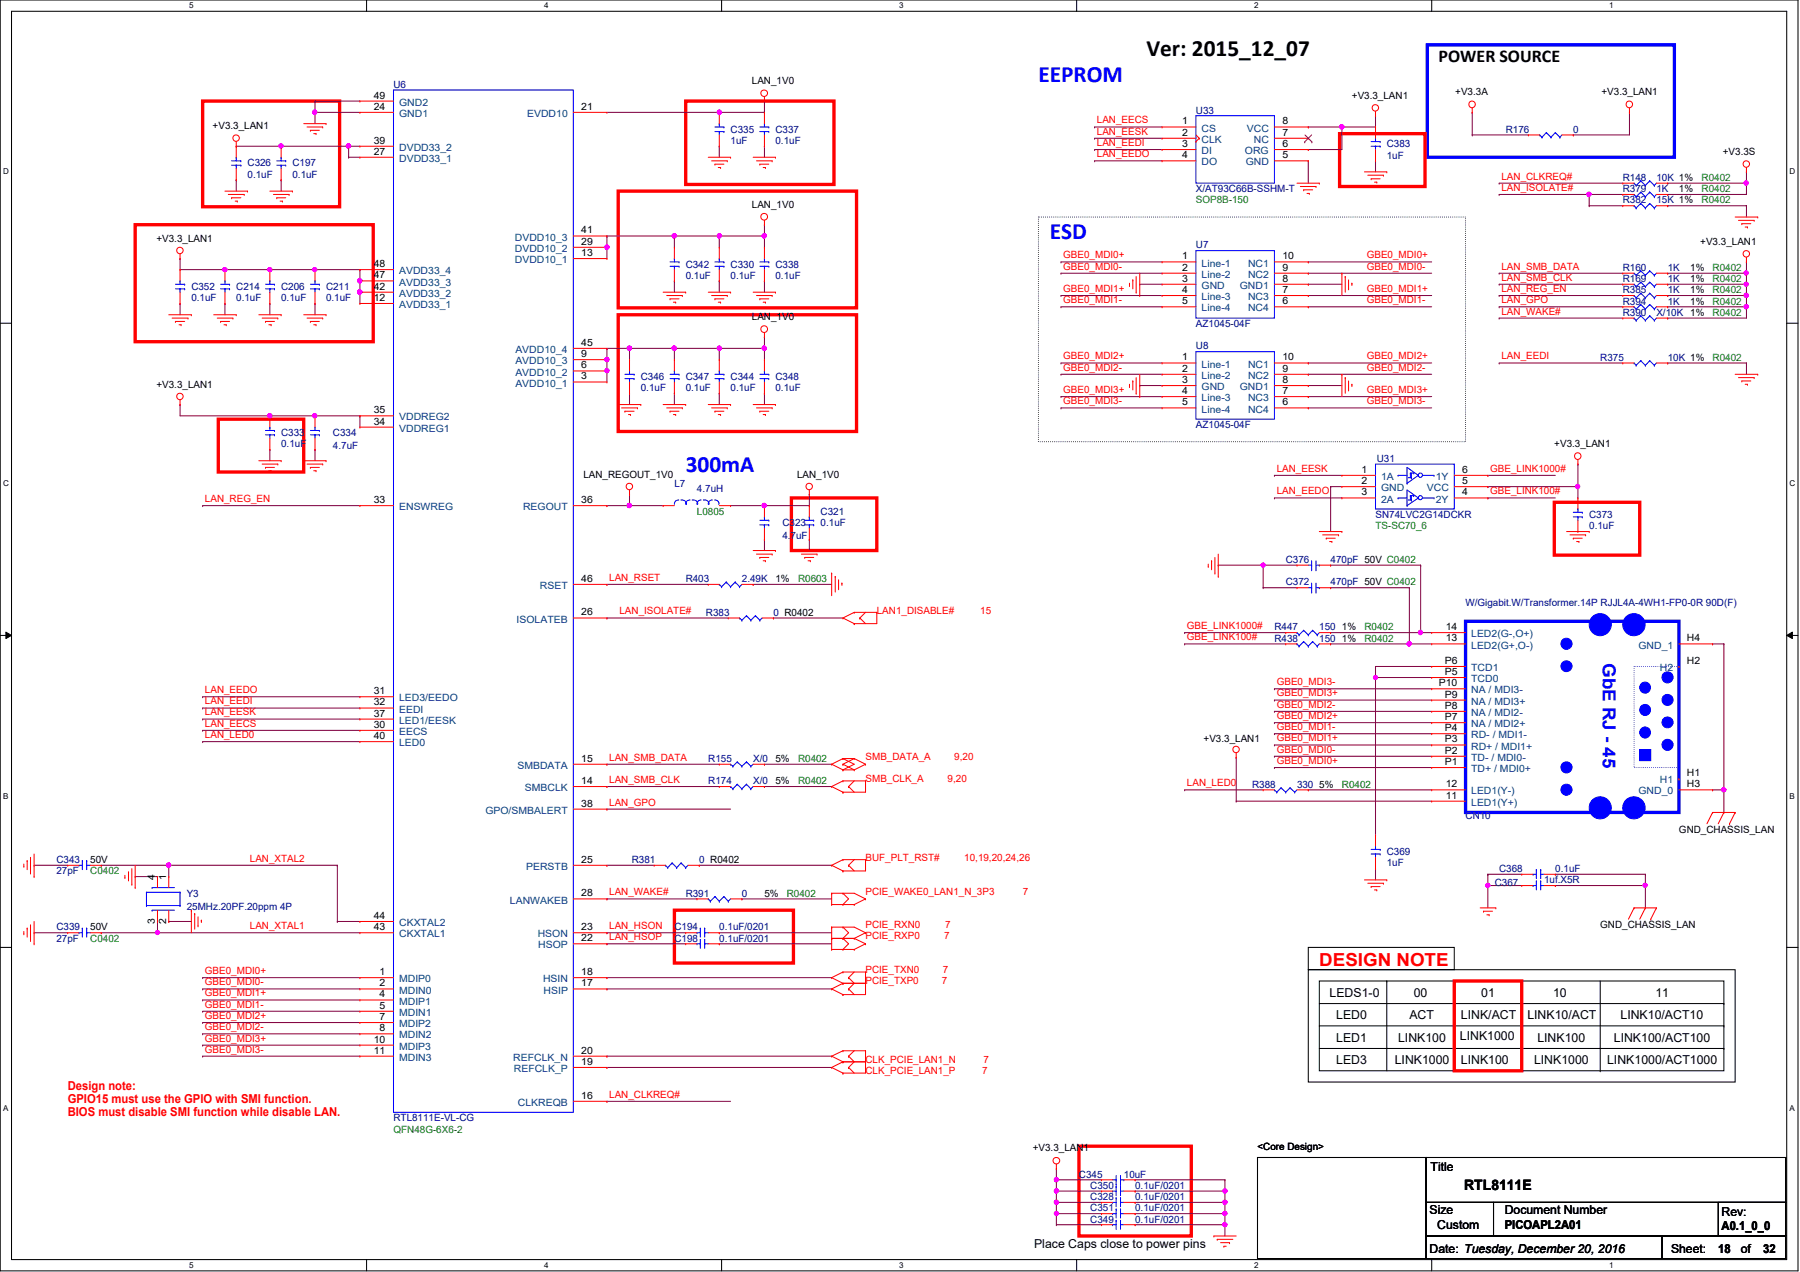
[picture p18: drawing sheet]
<svg xmlns="http://www.w3.org/2000/svg" width="297mm" height="210mm" viewBox="0 0 297 210" stroke-linecap="round" stroke-linejoin="round" font-family="sans-serif">
<defs><g id="words">
<text font-size="3.9" x="189.2" y="9.3">Ver: 2015_12_07</text>
<g font-size="3.9" fill="#00f">
<text x="171.4" y="13.5">EEPROM</text>
<text x="173.2" y="39.5">ESD</text>
<text x="113.2" y="77.9">300mA</text>
</g>
<text font-size="3" x="237.4" y="10.2">POWER SOURCE</text>
<text font-size="3" fill="#00f" x="264.5" y="109.4" transform="rotate(90 264.5 109.4)">GbE RJ - 45</text>
<text font-size="3" fill="#f00" x="217.7" y="159.4">DESIGN NOTE</text>
<text font-size="2.4" x="241.6" y="196.3">RTL8111E</text>
<g font-size="2">
<text x="219.4" y="164.5">LEDS1-0</text>
<text x="233.3" y="164.5">00</text>
<text x="244.4" y="164.5">01</text>
<text x="256.3" y="164.5">10</text>
<text x="273.2" y="164.5">11</text>
<text x="220.5" y="168.2">LED0</text>
<text x="220.5" y="172">LED1</text>
<text x="230.7" y="172">LINK100</text>
<text x="232.6" y="168.2">ACT</text>
<text x="240.9" y="171.6">LINK1000</text>
<text x="241.1" y="168.2">LINK/ACT</text>
<text x="252" y="168.2">LINK10/ACT</text>
<text x="253.7" y="172">LINK100</text>
<text x="266.3" y="172">LINK100/ACT100</text>
<text x="267.4" y="168.2">LINK10/ACT10</text>
<text x="220.5" y="175.6">LED3</text>
<text x="230.2" y="175.6">LINK1000</text>
<text x="241.1" y="175.6">LINK100</text>
<text x="253.2" y="175.6">LINK1000</text>
<text x="265.2" y="175.6">LINK1000/ACT1000</text>
<text x="236.1" y="193.3">Title</text>
<text x="235.9" y="200.3">Size</text>
<text x="237.2" y="202.7">Custom</text>
<text x="248.3" y="200.3">Document Number</text>
<text x="248.3" y="202.7">PICOAPL2A01</text>
<text x="284.1" y="202.9">A0.1_0_0</text>
<text x="284.1" y="200.7">Rev:</text>
<text x="170.6" y="205.9">Place Caps close to power pins</text>
<text x="235.9" y="206.8">Date: Tuesday, December 20, 2016</text>
<text x="275.8" y="206.8">Sheet:</text>
<text x="283.5" y="206.8">18</text>
<text x="287.3" y="206.8">of</text>
<text x="291" y="206.8">32</text>
</g>
<g font-size="2" fill="#f00">
<text x="11.2" y="179.9">Design note:</text>
<text x="11.2" y="182">GPIO15 must use the GPIO with SMI function.</text>
<text x="11.2" y="184.1">BIOS must disable SMI function while disable LAN.</text>
</g>
<g font-size="1.7">
<text x="61.7" y="16.3">49</text>
<text x="124.1" y="13.9">LAN_1V0</text>
<text x="223.1" y="16.3">+V3.3_LAN1</text>
<text x="240.2" y="15.7">+V3.3A</text>
<text x="264.3" y="15.7">+V3.3_LAN1</text>
<text x="35.1" y="21.3">+V3.3_LAN1</text>
<text x="61.7" y="18.1">24</text>
<text x="61.7" y="23.7">39</text>
<text x="95.9" y="18.1">21</text>
<text x="195.1" y="20.5">1</text>
<text x="195.1" y="22.4">2</text>
<text x="211.6" y="20.5">8</text>
<text x="211.6" y="22.4">7</text>
<text x="61.7" y="25.5">27</text>
<text x="195.1" y="24.3">3</text>
<text x="195.1" y="26.1">4</text>
<text x="211.6" y="26.1">5</text>
<text x="211.6" y="24.3">6</text>
<text x="284.3" y="25.6">+V3.3S</text>
<text x="124.1" y="34.3">LAN_1V0</text>
<text x="277.1" y="31.7">1%</text>
<text x="25.8" y="39.9">+V3.3_LAN1</text>
<text x="95.9" y="38.5">41</text>
<text x="95.9" y="40.4">29</text>
<text x="280.6" y="40.4">+V3.3_LAN1</text>
<text x="61.7" y="44.1">48</text>
<text x="61.7" y="45.9">47</text>
<text x="61.7" y="47.8">42</text>
<text x="95.9" y="42.2">13</text>
<text x="195.1" y="42.8">1</text>
<text x="195.1" y="44.7">2</text>
<text x="195.1" y="46.5">3</text>
<text x="211.6" y="44.7">9</text>
<text x="211.6" y="42.8">10</text>
<text x="211.6" y="46.5">8</text>
<text x="278.9" y="44.7">1%</text>
<text x="278.9" y="46.6">1%</text>
<text x="61.7" y="49.7">12</text>
<text x="124.1" y="52.8">LAN_1V0</text>
<text x="195.1" y="48.3">4</text>
<text x="195.1" y="50.2">5</text>
<text x="211.6" y="48.3">7</text>
<text x="211.6" y="50.2">6</text>
<text x="278.9" y="50.2">1%</text>
<text x="278.9" y="48.4">1%</text>
<text x="95.9" y="58.9">9</text>
<text x="95.9" y="57.1">45</text>
<text x="195.1" y="59.5">1</text>
<text x="211.6" y="59.5">10</text>
<text x="25.8" y="64">+V3.3_LAN1</text>
<text x="95.9" y="62.6">3</text>
<text x="95.9" y="60.8">6</text>
<text x="195.1" y="61.3">2</text>
<text x="195.1" y="63.2">3</text>
<text x="195.1" y="65">4</text>
<text x="211.6" y="61.3">9</text>
<text x="211.6" y="65">7</text>
<text x="211.6" y="63.2">8</text>
<text x="61.7" y="68.2">35</text>
<text x="61.7" y="70.1">34</text>
<text x="195.1" y="66.9">5</text>
<text x="211.6" y="66.9">6</text>
<text x="256.5" y="73.8">+V3.3_LAN1</text>
<text x="61.7" y="83">33</text>
<text x="95.9" y="83">36</text>
<text x="96.3" y="78.8">LAN_REGOUT_1V0</text>
<text x="131.5" y="78.8">LAN_1V0</text>
<text x="224.7" y="78">1</text>
<text x="224.7" y="79.9">2</text>
<text x="224.7" y="81.7">3</text>
<text x="241.3" y="81.7">4</text>
<text x="241.3" y="79.9">5</text>
<text x="241.3" y="78">6</text>
<text x="95.9" y="96">46</text>
<text x="95.9" y="101.6">26</text>
<text x="128" y="96.1">1%</text>
<text x="221.4" y="105.9">1%</text>
<text x="221.4" y="104">1%</text>
<text x="238.6" y="105.8">13</text>
<text x="238.6" y="104">14</text>
<text x="278.4" y="105.8">H4</text>
<text x="237.4" y="113.2">P10</text>
<text x="238.4" y="109.6">P6</text>
<text x="238.4" y="111.4">P5</text>
<text x="278.4" y="109.6">H2</text>
<text x="61.7" y="118.2">37</text>
<text x="61.7" y="116.4">32</text>
<text x="61.7" y="114.6">31</text>
<text x="238.4" y="118.8">P7</text>
<text x="238.4" y="117">P8</text>
<text x="238.4" y="115.1">P9</text>
<text x="61.7" y="122">40</text>
<text x="61.7" y="120.1">30</text>
<text x="95.9" y="125.7">15</text>
<text x="128" y="125.7">5%</text>
<text x="198.6" y="122.4">+V3.3_LAN1</text>
<text x="238.4" y="124.4">P2</text>
<text x="238.4" y="122.5">P3</text>
<text x="238.4" y="120.6">P4</text>
<text x="95.9" y="129.4">14</text>
<text x="128" y="129.4">5%</text>
<text x="217.7" y="130">5%</text>
<text x="238.4" y="126.2">P1</text>
<text x="238.6" y="129.9">12</text>
<text x="238.6" y="131.8">11</text>
<text x="278.4" y="129.9">H3</text>
<text x="278.4" y="128.1">H1</text>
<text x="95.9" y="133.1">38</text>
<text x="277.1" y="137.4">GND_CHASSIS_LAN</text>
<text x="14.9" y="142.4">50V</text>
<text x="95.9" y="142.4">25</text>
<text x="25.6" y="145.2" transform="rotate(-90 25.6 145.2)">4</text>
<text x="27.4" y="145.2" transform="rotate(-90 27.4 145.2)">1</text>
<text x="95.9" y="147.9">28</text>
<text x="126.2" y="148">5%</text>
<text x="14.9" y="153.5">50V</text>
<text x="25.6" y="152.5" transform="rotate(-90 25.6 152.5)">3</text>
<text x="27.4" y="152.5" transform="rotate(-90 27.4 152.5)">2</text>
<text x="61.7" y="151.6">44</text>
<text x="61.7" y="153.5">43</text>
<text x="95.9" y="155.3">22</text>
<text x="95.9" y="153.5">23</text>
<text x="264.1" y="153.2">GND_CHASSIS_LAN</text>
<text x="62.7" y="160.9">1</text>
<text x="95.9" y="160.9">18</text>
<text x="62.7" y="162.8">2</text>
<text x="62.7" y="164.6">4</text>
<text x="62.7" y="166.5">5</text>
<text x="95.9" y="162.8">17</text>
<text x="61.7" y="172">10</text>
<text x="61.7" y="173.9">11</text>
<text x="62.7" y="168.3">7</text>
<text x="62.7" y="170.2">8</text>
<text x="95.9" y="173.9">20</text>
<text x="95.9" y="175.7">19</text>
<text x="95.9" y="181.3">16</text>
<text x="170.4" y="189.9">+V3.3_LAN1</text>
<text x="207.5" y="189.7">&lt;Core Design&gt;</text>
</g>
<g font-size="1.7" fill="#000080">
<text x="64.9" y="14.5">U6</text>
<text x="120.6" y="21.9">C335</text>
<text x="120.6" y="23.7">1uF</text>
<text x="128" y="21.9">C337</text>
<text x="128" y="23.7">0.1uF</text>
<text x="197.4" y="18.8">U33</text>
<text x="248.5" y="21.9">R176</text>
<text x="259.6" y="21.9">0</text>
<text x="40.8" y="27.4">C326</text>
<text x="40.8" y="29.3">0.1uF</text>
<text x="48.3" y="27.4">C197</text>
<text x="48.3" y="29.3">0.1uF</text>
<text x="228.9" y="24.3">C383</text>
<text x="228.9" y="26.2">1uF</text>
<text x="267.8" y="29.8">R148</text>
<text x="273.3" y="29.8">10K 1%</text>
<text x="197.4" y="31.7">X/AT93C66B-SSHM-T</text>
<text x="267.8" y="33.6">R382</text>
<text x="267.8" y="31.7">R379</text>
<text x="273.3" y="33.6">15K 1%</text>
<text x="273.3" y="31.7">1K</text>
<text x="197.4" y="41">U7</text>
<text x="31.6" y="47.8">C352</text>
<text x="39" y="47.8">C214</text>
<text x="46.4" y="47.8">C206</text>
<text x="53.8" y="47.8">C211</text>
<text x="113.2" y="44.2">C342</text>
<text x="113.2" y="46">0.1uF</text>
<text x="120.6" y="44.2">C330</text>
<text x="120.6" y="46">0.1uF</text>
<text x="128" y="44.2">C338</text>
<text x="128" y="46">0.1uF</text>
<text x="267.8" y="44.7">R160</text>
<text x="267.8" y="46.6">R169</text>
<text x="275.2" y="44.7">1K</text>
<text x="275.2" y="46.6">1K</text>
<text x="31.6" y="49.7">0.1uF</text>
<text x="39" y="49.7">0.1uF</text>
<text x="46.4" y="49.7">0.1uF</text>
<text x="53.8" y="49.7">0.1uF</text>
<text x="197.4" y="54">AZ1045-04F</text>
<text x="267.8" y="50.2">R394</text>
<text x="267.8" y="52.1">R390</text>
<text x="267.8" y="48.4">R385</text>
<text x="273.3" y="52.1">X/10K 1%</text>
<text x="275.2" y="50.2">1K</text>
<text x="275.2" y="48.4">1K</text>
<text x="197.4" y="57.7">U8</text>
<text x="264.1" y="59.5">R375</text>
<text x="275.2" y="59.5">10K 1%</text>
<text x="105.7" y="62.7">C346</text>
<text x="105.7" y="64.5">0.1uF</text>
<text x="113.2" y="62.7">C347</text>
<text x="113.2" y="64.5">0.1uF</text>
<text x="120.6" y="62.7">C344</text>
<text x="120.6" y="64.5">0.1uF</text>
<text x="128" y="62.7">C348</text>
<text x="128" y="64.5">0.1uF</text>
<text x="46.4" y="72">C333</text>
<text x="54.9" y="72">C334</text>
<text x="197.4" y="70.7">AZ1045-04F</text>
<text x="46.4" y="73.8">0.1uF</text>
<text x="54.9" y="74.2">4.7uF</text>
<text x="227.2" y="76.2">U31</text>
<text x="111.3" y="80.3">L7</text>
<text x="115" y="81.2">4.7uH</text>
<text x="129.1" y="86.8">C323</text>
<text x="129.1" y="89">4.7uF</text>
<text x="135.4" y="84.9">C321</text>
<text x="135.4" y="86.8">0.1uF</text>
<text x="227" y="85.5">SN74LVC2G14DCKR</text>
<text x="262.3" y="85.5">C373</text>
<text x="262.3" y="87.3">0.1uF</text>
<text x="212.2" y="92.9">C376</text>
<text x="219.6" y="92.9">470pF 50V C0402</text>
<text x="113.2" y="96.1">R403</text>
<text x="116.5" y="101.6">R383</text>
<text x="122.4" y="96.1">2.49K</text>
<text x="127.6" y="101.6">0 R0402</text>
<text x="212.2" y="96.6">C372</text>
<text x="219.6" y="96.6">470pF 50V C0402</text>
<text x="241.8" y="99.9">W/Gigabit.W/Transformer.14P RJJL4A-4WH1-FP0-0R 90D(F)</text>
<text x="210.3" y="105.9">R438</text>
<text x="210.3" y="104">R447</text>
<text x="217.7" y="105.9">150</text>
<text x="217.7" y="104">150</text>
<text x="116.9" y="125.7">R155</text>
<text x="124.3" y="125.7">X/0</text>
<text x="116.9" y="129.4">R174</text>
<text x="124.3" y="129.4">X/0</text>
<text x="206.6" y="130">R388</text>
<text x="214" y="130">330</text>
<text x="241.8" y="135.2">CN10</text>
<text x="9.3" y="142.4">C343</text>
<text x="104.3" y="142.4">R381</text>
<text x="115.4" y="142.4">0 R0402</text>
<text x="228.9" y="141.1">C369</text>
<text x="228.9" y="143">1uF</text>
<text x="247.4" y="143.9">C368</text>
<text x="256.7" y="143.9">0.1uF</text>
<text x="9.3" y="144.3">27pF</text>
<text x="30.8" y="148">Y3</text>
<text x="113.2" y="148">R391</text>
<text x="122.4" y="148">0</text>
<text x="246.7" y="146.1">C367</text>
<text x="254.8" y="145.8">1uf.X5R</text>
<text x="9.3" y="153.5">C339</text>
<text x="9.3" y="155.4">27pF</text>
<text x="30.8" y="150.2">25MHz.20PF.20ppm 4P</text>
<text x="111.3" y="155.4">C198</text>
<text x="111.3" y="153.5">C194</text>
<text x="118.7" y="155.4">0.1uF/0201</text>
<text x="118.7" y="153.5">0.1uF/0201</text>
<text x="64.9" y="185">RTL8111E-VL-CG</text>
<text x="178.1" y="194.3">C345</text>
<text x="179.9" y="196.2">C350</text>
<text x="185.5" y="194.3">10uF</text>
<text x="187.3" y="196.2">0.1uF/0201</text>
<text x="179.9" y="198">C328</text>
<text x="179.9" y="199.9">C351</text>
<text x="179.9" y="201.8">C349</text>
<text x="187.3" y="198">0.1uF/0201</text>
<text x="187.3" y="199.9">0.1uF/0201</text>
<text x="187.3" y="201.8">0.1uF/0201</text>
</g>
<g font-size="1.7" fill="#004080">
<text x="65.9" y="17.4">GND2</text>
<text x="65.9" y="19.3">GND1</text>
<text x="87" y="19.3">EVDD10</text>
<text x="198.3" y="21.7">CS</text>
<text x="198.3" y="23.6">CLK</text>
<text x="205.8" y="21.7">VCC</text>
<text x="206.9" y="23.6">NC</text>
<text x="65.9" y="24.9">DVDD33_2</text>
<text x="65.9" y="26.7">DVDD33_1</text>
<text x="198.3" y="25.4">DI</text>
<text x="198.3" y="27.3">DO</text>
<text x="205.4" y="25.4">ORG</text>
<text x="205.6" y="27.3">GND</text>
<text x="85" y="39.7">DVDD10_3</text>
<text x="85" y="41.6">DVDD10_2</text>
<text x="65.9" y="45.3">AVDD33_4</text>
<text x="65.9" y="47.1">AVDD33_3</text>
<text x="85" y="43.4">DVDD10_1</text>
<text x="198.3" y="44">Line-1</text>
<text x="198.3" y="45.8">Line-2</text>
<text x="198.3" y="47.7">GND</text>
<text x="204.6" y="47.7">GND1</text>
<text x="205.9" y="45.8">NC2</text>
<text x="205.9" y="44">NC1</text>
<text x="65.9" y="50.8">AVDD33_1</text>
<text x="65.9" y="49">AVDD33_2</text>
<text x="198.3" y="49.5">Line-3</text>
<text x="198.3" y="51.4">Line-4</text>
<text x="205.9" y="49.5">NC3</text>
<text x="205.9" y="51.4">NC4</text>
<text x="85" y="58.3">AVDD10_4</text>
<text x="85" y="63.8">AVDD10_1</text>
<text x="85" y="62">AVDD10_2</text>
<text x="85" y="60.1">AVDD10_3</text>
<text x="198.3" y="60.7">Line-1</text>
<text x="198.3" y="62.5">Line-2</text>
<text x="198.3" y="64.4">GND</text>
<text x="204.6" y="64.4">GND1</text>
<text x="205.9" y="62.5">NC2</text>
<text x="205.9" y="60.7">NC1</text>
<text x="65.9" y="69.4">VDDREG2</text>
<text x="65.9" y="71.2">VDDREG1</text>
<text x="198.3" y="66.2">Line-3</text>
<text x="198.3" y="68.1">Line-4</text>
<text x="205.9" y="66.2">NC3</text>
<text x="205.9" y="68.1">NC4</text>
<text x="227.9" y="79.2">1A</text>
<text x="227.9" y="81.1">GND</text>
<text x="227.9" y="82.9">2A</text>
<text x="235.5" y="81.1">VCC</text>
<text x="236.9" y="82.9">2Y</text>
<text x="236.9" y="79.2">1Y</text>
<text x="65.9" y="84.2">ENSWREG</text>
<text x="86.3" y="84.2">REGOUT</text>
<text x="89.1" y="97.2">RSET</text>
<text x="85.3" y="102.7">ISOLATEB</text>
<text x="242.8" y="107">LED2(G+,O-)</text>
<text x="242.8" y="105.2">LED2(G-,O+)</text>
<text x="270.4" y="107">GND_1</text>
<text x="242.8" y="110.7">TCD1</text>
<text x="242.8" y="112.6">TCD0</text>
<text x="273.9" y="110.7">H2</text>
<text x="65.9" y="119.4">LED1/EESK</text>
<text x="65.9" y="117.6">EEDI</text>
<text x="65.9" y="115.7">LED3/EEDO</text>
<text x="242.8" y="118.2">NA / MDI2-</text>
<text x="242.8" y="116.3">NA / MDI3+</text>
<text x="242.8" y="114.4">NA / MDI3-</text>
<text x="65.9" y="123.1">LED0</text>
<text x="65.9" y="121.3">EECS</text>
<text x="242.8" y="125.6">TD- / MDI0-</text>
<text x="242.8" y="123.7">RD+ / MDI1+</text>
<text x="242.8" y="121.8">RD- / MDI1-</text>
<text x="242.8" y="120">NA / MDI2+</text>
<text x="85.4" y="126.9">SMBDATA</text>
<text x="86.6" y="130.6">SMBCLK</text>
<text x="242.8" y="127.4">TD+ / MDI0+</text>
<text x="242.8" y="131.1">LED1(Y-)</text>
<text x="270.4" y="131.1">GND_0</text>
<text x="273.9" y="129.3">H1</text>
<text x="80.1" y="134.3">GPO/SMBALERT</text>
<text x="242.8" y="133">LED1(Y+)</text>
<text x="86.8" y="143.6">PERSTB</text>
<text x="84.2" y="149.1">LANWAKEB</text>
<text x="65.9" y="152.8">CKXTAL2</text>
<text x="65.9" y="154.7">CKXTAL1</text>
<text x="88.7" y="154.7">HSON</text>
<text x="88.8" y="156.5">HSOP</text>
<text x="65.9" y="162.1">MDIP0</text>
<text x="65.9" y="164">MDIN0</text>
<text x="65.9" y="165.8">MDIP1</text>
<text x="65.9" y="167.6">MDIN1</text>
<text x="89.6" y="162.1">HSIN</text>
<text x="89.7" y="164">HSIP</text>
<text x="65.9" y="169.5">MDIP2</text>
<text x="65.9" y="171.4">MDIN2</text>
<text x="65.9" y="173.2">MDIP3</text>
<text x="65.9" y="175">MDIN3</text>
<text x="84.7" y="175">REFCLK_N</text>
<text x="84.8" y="176.9">REFCLK_P</text>
<text x="85.5" y="182.5">CLKREQB</text>
</g>
<g font-size="1.7" fill="#f00">
<text x="181" y="20.4">LAN_EECS</text>
<text x="181" y="22.2">LAN_EESK</text>
<text x="181" y="24.1">LAN_EEDI</text>
<text x="181" y="26">LAN_EEDO</text>
<text x="247.8" y="29.6">LAN_CLKREQ#</text>
<text x="247.8" y="31.5">LAN_ISOLATE#</text>
<text x="175.5" y="42.6">GBE0_MDI0+</text>
<text x="175.5" y="44.5">GBE0_MDI0-</text>
<text x="225.5" y="42.6">GBE0_MDI0+</text>
<text x="225.5" y="44.5">GBE0_MDI0-</text>
<text x="247.8" y="44.5">LAN_SMB_DATA</text>
<text x="247.8" y="46.3">LAN_SMB_CLK</text>
<text x="175.5" y="48.2">GBE0_MDI1+</text>
<text x="175.5" y="50">GBE0_MDI1-</text>
<text x="225.5" y="48.2">GBE0_MDI1+</text>
<text x="225.5" y="50">GBE0_MDI1-</text>
<text x="247.8" y="48.2">LAN_REG_EN</text>
<text x="247.8" y="50">LAN_GPO</text>
<text x="247.8" y="51.9">LAN_WAKE#</text>
<text x="175.5" y="59.3">GBE0_MDI2+</text>
<text x="225.5" y="59.3">GBE0_MDI2+</text>
<text x="247.8" y="59.3">LAN_EEDI</text>
<text x="175.5" y="61.2">GBE0_MDI2-</text>
<text x="175.5" y="64.9">GBE0_MDI3+</text>
<text x="225.5" y="61.2">GBE0_MDI2-</text>
<text x="225.5" y="64.9">GBE0_MDI3+</text>
<text x="175.5" y="66.7">GBE0_MDI3-</text>
<text x="225.5" y="66.7">GBE0_MDI3-</text>
<text x="210.7" y="77.9">LAN_EESK</text>
<text x="245.9" y="77.9">GBE_LINK1000#</text>
<text x="33.8" y="82.8">LAN_REG_EN</text>
<text x="210.7" y="81.6">LAN_EEDO</text>
<text x="245.9" y="81.6">GBE_LINK100#</text>
<text x="100.5" y="95.8">LAN_RSET</text>
<text x="102.2" y="101.4">LAN_ISOLATE#</text>
<text x="144.7" y="101.3">LAN1_DISABLE#</text>
<text x="161.8" y="101.3">15</text>
<text x="195.9" y="103.8">GBE_LINK1000#</text>
<text x="195.9" y="105.7">GBE_LINK100#</text>
<text x="210.7" y="113.1">GBE0_MDI3-</text>
<text x="33.8" y="114.4">LAN_EEDO</text>
<text x="33.8" y="116.2">LAN_EEDI</text>
<text x="33.8" y="118.1">LAN_EESK</text>
<text x="33.8" y="119.9">LAN_EECS</text>
<text x="210.7" y="118.7">GBE0_MDI2+</text>
<text x="210.7" y="116.8">GBE0_MDI2-</text>
<text x="210.7" y="114.9">GBE0_MDI3+</text>
<text x="33.8" y="121.8">LAN_LED0</text>
<text x="100.5" y="125.5">LAN_SMB_DATA</text>
<text x="142.8" y="125.3">SMB_DATA_A</text>
<text x="157.5" y="125.3">9,20</text>
<text x="210.7" y="124.2">GBE0_MDI0-</text>
<text x="210.7" y="122.3">GBE0_MDI1+</text>
<text x="210.7" y="120.5">GBE0_MDI1-</text>
<text x="100.5" y="129.2">LAN_SMB_CLK</text>
<text x="142.8" y="129.1">SMB_CLK_A</text>
<text x="156.4" y="129.1">9,20</text>
<text x="195.9" y="129.8">LAN_LED0</text>
<text x="210.7" y="126.1">GBE0_MDI0+</text>
<text x="100.5" y="132.9">LAN_GPO</text>
<text x="41.2" y="142.2">LAN_XTAL2</text>
<text x="142.8" y="142">BUF_PLT_RST#</text>
<text x="159.1" y="142">10,19,20,24,26</text>
<text x="100.5" y="147.7">LAN_WAKE#</text>
<text x="142.8" y="147.6">PCIE_WAKE0_LAN1_N_3P3</text>
<text x="168.8" y="147.6">7</text>
<text x="41.2" y="153.3">LAN_XTAL1</text>
<text x="100.5" y="153.3">LAN_HSON</text>
<text x="100.5" y="155.2">LAN_HSOP</text>
<text x="142.8" y="155">PCIE_RXP0</text>
<text x="142.8" y="153.2">PCIE_RXN0</text>
<text x="155.8" y="155">7</text>
<text x="156" y="153.2">7</text>
<text x="33.8" y="160.7">GBE0_MDI0+</text>
<text x="142.8" y="160.6">PCIE_TXN0</text>
<text x="155.6" y="160.6">7</text>
<text x="33.8" y="162.6">GBE0_MDI0-</text>
<text x="33.8" y="164.4">GBE0_MDI1+</text>
<text x="33.8" y="166.3">GBE0_MDI1-</text>
<text x="142.8" y="162.4">PCIE_TXP0</text>
<text x="155.4" y="162.4">7</text>
<text x="33.8" y="168.1">GBE0_MDI2+</text>
<text x="33.8" y="170">GBE0_MDI2-</text>
<text x="33.8" y="171.9">GBE0_MDI3+</text>
<text x="33.8" y="173.7">GBE0_MDI3-</text>
<text x="142.8" y="175.4">CLK_PCIE_LAN1_N</text>
<text x="142.8" y="177.2">CLK_PCIE_LAN1_P</text>
<text x="162.1" y="177.2">7</text>
<text x="162.3" y="175.4">7</text>
<text x="100.5" y="181.1">LAN_CLKREQ#</text>
</g>
<g font-size="1.7" fill="#008000">
<text x="280.8" y="29.8">R0402</text>
<text x="197.4" y="33.6">SOP8B-150</text>
<text x="280.8" y="33.6">R0402</text>
<text x="280.8" y="31.7">R0402</text>
<text x="282.6" y="44.7">R0402</text>
<text x="282.6" y="46.6">R0402</text>
<text x="282.6" y="50.2">R0402</text>
<text x="282.6" y="52.1">R0402</text>
<text x="282.6" y="48.4">R0402</text>
<text x="282.6" y="59.5">R0402</text>
<text x="115" y="84.9">L0805</text>
<text x="227" y="87.3">TS-SC70_6</text>
<text x="131.7" y="96.1">R0603</text>
<text x="225.2" y="105.9">R0402</text>
<text x="225.2" y="104">R0402</text>
<text x="131.7" y="125.7">R0402</text>
<text x="131.7" y="129.4">R0402</text>
<text x="221.4" y="130">R0402</text>
<text x="14.9" y="144.3">C0402</text>
<text x="129.8" y="148">R0402</text>
<text x="14.9" y="155.4">C0402</text>
<text x="64.9" y="186.9">QFN48G-6X6-2</text>
</g>
<g font-size="1.3">
<text x="31.2" y="1.4">5</text>
<text x="89.8" y="1.4">4</text>
<text x="148.4" y="1.4">3</text>
<text x="207" y="1.4">2</text>
<text x="265.6" y="1.4">1</text>
<text x=".5" y="28.8">D</text>
<text x="295.3" y="28.8">D</text>
<text x=".5" y="80.3">C</text>
<text x="295.3" y="80.3">C</text>
<text x=".5" y="131.8">B</text>
<text x="295.3" y="131.8">B</text>
<text x=".5" y="183.3">A</text>
<text x="295.3" y="183.3">A</text>
<text x="31.2" y="209.3">5</text>
<text x="89.8" y="209.3">4</text>
<text x="148.4" y="209.3">3</text>
<text x="207" y="209.3">2</text>
<text x="265.6" y="209.3">1</text>
</g>
</g></defs>
<path d="M0 0h296.7v209.7h-296.7zM1.9 1.9h292.9v206h-292.9z" fill="none" stroke="#000" stroke-width=".17"/>
<g fill="#fff">
<path d="M31.2 .2h.7v1.5h-.7z"/>
<path d="M31.2 208.1h.7v1.4h-.7z"/>
</g>
<path d="M60.5 0v1.9M60.5 207.9v1.8" fill="none" stroke="#000" stroke-width=".17"/>
<g fill="#fff">
<path d="M89.8 .2h.7v1.5h-.7z"/>
<path d="M89.8 208.1h.7v1.4h-.7z"/>
</g>
<path d="M119.1 0v1.9M119.1 207.9v1.8" fill="none" stroke="#000" stroke-width=".17"/>
<g fill="#fff">
<path d="M148.4 .2h.7v1.5h-.7z"/>
<path d="M148.4 208.1h.7v1.4h-.7z"/>
</g>
<path d="M177.7 0v1.9M177.7 207.9v1.8" fill="none" stroke="#000" stroke-width=".17"/>
<g fill="#fff">
<path d="M207 .2h.7v1.5h-.7z"/>
<path d="M207 208.1h.7v1.4h-.7z"/>
</g>
<path d="M236.3 0v1.9M236.3 207.9v1.8" fill="none" stroke="#000" stroke-width=".17"/>
<g fill="#fff">
<path d="M265.6 .2h.7v1.5h-.7z"/>
<path d="M265.6 208.1h.7v1.4h-.7z"/>
<path d="M.5 27.6h.9v1.5h-.9z"/>
<path d="M295.3 27.6h.9v1.5h-.9z"/>
<path d="M.5 79.1h.9v1.5h-.9z"/>
<path d="M295.3 79.1h.9v1.5h-.9z"/>
</g>
<path d="M0 53.3h1.9M294.8 53.3h1.9" fill="none" stroke="#000" stroke-width=".17"/>
<g fill="#fff">
<path d="M.5 130.6h.9v1.5h-.9z"/>
<path d="M295.3 130.6h.9v1.5h-.9z"/>
</g>
<path d="M0 104.9h1.9M1 104.3l.9 .6-.9 .5zM294.8 104.9l1-.6v1.1zM294.8 104.9h1.9" fill="none" stroke="#000" stroke-width=".17"/>
<path d="M1 104.3l.9 .6-.9 .5zM294.8 104.9l1-.6v1.1z" fill="#000"/>
<g fill="#fff">
<path d="M.5 182.1h.8v1.5h-.8z"/>
<path d="M295.3 182.1h.8v1.5h-.8z"/>
</g>
<g fill="none" stroke="#000" stroke-width=".17">
<path d="M0 156.3h1.9M215.9 156.3h24.1v3.7h-24.1zM294.8 156.3h1.9M215.9 160h70.4v18.6h-70.4zM217.7 161.9h66.8v14.8h-66.8zM217.7 165.6h66.8M217.7 169.3h66.8M217.7 173h66.8M228.9 161.9h.1M228.9 161.9v14.8M240 161.9h.1M240 161.9v14.8"/>
<path d="M251.1 161.9h.1M251.1 161.9v14.8M264.1 176.7h.1M264.1 161.9v14.8M284.5 165.6h.1M284.5 169.3h.1M284.5 173h.1"/>
</g>
<path d="M33.4 16.7h22.6v17.4h-22.6zM113.2 16.7h24.4v13.7h-24.4zM22.3 37.1h39.3v19.3h-39.3zM102 31.5h39.3v19.3h-39.3zM221.1 22.1h14.1v8.7h-14.1zM102 51.9h39.3v19.3h-39.3zM36 69.2h14.1v8.7h-14.1zM130.6 82.2h14.1v8.6h-14.1zM256.5 82.9h14.1v8.7h-14.1zM111.3 150.2h19.6v8.7h-19.6zM240 161.9h11.1v14.8h-11.1zM178.1 189.1h18.5v14.9h-18.5z" fill="none" stroke="#f00" stroke-width=".55"/>
<path d="M171.4 35.8h70.4v37.1h-70.4z" fill="none" stroke="#000" stroke-width=".17" stroke-dasharray="0 .3"/>
<path d="M235.5 7.4h40.8v18.6h-40.8z" fill="none" stroke="#00f" stroke-width=".55"/>
<path d="M180.6 21h.1M180.6 21h11.2M247.4 30.2h.1M247.4 30.2h20.4M275.2 30.2h.1M275.2 32.1h.1M275.2 30.2h13M288.2 28.4h.1M288.2 30.2h.1M288.2 28.4v3.7h-13M215.9 46.9h.1M215.9 46.9h5.5" fill="none" stroke="#800040" stroke-width=".17"/>
<circle cx="288.1" cy="30.2" r=".35" fill="#f0f"/>
<circle cx="288.1" cy="30.2" r=".35" fill="none" stroke="#f0f" stroke-width=".17"/>
<g fill="none" stroke="#800040" stroke-width=".17">
<path d="M227 19.1h.1M227 19.1v1.9h-11.1M215.9 21h.1M221.4 21h.1M221.4 21v3.7M227 26.5h.1M227 26.5v1.9M175.1 43.2h.1M175.1 45.1h.1M175.1 48.8h.1M175.1 50.6h.1M175.1 59.9h.1"/>
<path d="M175.1 43.2h16.7M175.1 45.1h16.7M175.1 48.8h16.7M175.1 50.6h16.7M175.1 59.9h16.7M175.1 61.8h.1M175.1 65.4h.1M175.1 67.3h.1M175.1 61.8h16.7M175.1 65.4h16.7M175.1 67.3h16.7M260.4 80.3h.1"/>
<path d="M260.4 80.3v1.9"/>
</g>
<circle cx="221.4" cy="20.9" r=".37" fill="#f0f"/>
<circle cx="221.4" cy="20.9" r=".37" fill="none" stroke="#f0f" stroke-width=".17"/>
<g fill="none" stroke="#800040" stroke-width=".17">
<path d="M180.6 22.8h.1M180.6 24.7h.1M180.6 26.5h.1M180.6 24.7h11.2M180.6 22.8h11.2M180.6 26.5h11.2M215.9 24.7h.1M215.9 26.5h.1M215.9 24.7h5.5M215.9 26.5v3.7M247.4 32.1h.1M247.4 32.1h20.4"/>
<path d="M262.3 32.1h.1M262.3 34h.1M262.3 32.1v1.9M262.3 34h5.5M275.2 34h.1M275.2 34h13M288.2 34h.1M288.2 34v1.8"/>
</g>
<circle cx="262.2" cy="32.1" r=".35" fill="#f0f"/>
<circle cx="262.2" cy="32.1" r=".35" fill="none" stroke="#f0f" stroke-width=".17"/>
<path d="M275.2 45.1h.1M288.2 43.2h.1M288.2 43.2v1.9h-13" fill="none" stroke="#800040" stroke-width=".17"/>
<circle cx="288.2" cy="45" r=".34" fill="#f0f"/>
<circle cx="288.2" cy="45" r=".34" fill="none" stroke="#f0f" stroke-width=".17"/>
<path d="M247.4 45.1h.1M247.4 46.9h.1M247.4 45.1h20.4M247.4 46.9h20.4M275.2 46.9h.1M275.2 46.9h13" fill="none" stroke="#800040" stroke-width=".17"/>
<circle cx="288.2" cy="46.9" r=".34" fill="#f0f"/>
<circle cx="288.2" cy="46.9" r=".34" fill="none" stroke="#f0f" stroke-width=".17"/>
<path d="M247.4 48.8h.1M247.4 50.6h.1M247.4 48.8h20.4M247.4 50.6h20.4M275.2 48.8h.1M275.2 48.8h13M288.2 45.1h.1M288.2 45.1v1.8" fill="none" stroke="#800040" stroke-width=".17"/>
<circle cx="288.1" cy="48.7" r=".35" fill="#f0f"/>
<circle cx="288.1" cy="48.7" r=".35" fill="none" stroke="#f0f" stroke-width=".17"/>
<path d="M275.2 50.6h.1M275.2 50.6h13M288.2 46.9h.1M288.2 46.9v1.9" fill="none" stroke="#800040" stroke-width=".17"/>
<circle cx="288.1" cy="50.6" r=".35" fill="#f0f"/>
<circle cx="288.1" cy="50.6" r=".35" fill="none" stroke="#f0f" stroke-width=".17"/>
<g fill="none" stroke="#800040" stroke-width=".17">
<path d="M215.9 43.2h.1M215.9 43.2h20.4M247.4 59.9h.1M247.4 59.9h20.4M275.2 59.9h.1M275.2 59.9h13M288.2 48.8h.1M288.2 59.9h.1M288.2 48.8v1.8M288.2 59.9v1.9M210.3 78.4h.1M210.3 78.4h11.1"/>
<path d="M215.9 63.6h.1M215.9 63.6h5.5M245.5 78.4h.1M245.5 78.4h11.2M260.4 76.6h.1M260.4 76.6v3.7h-14.9M210.3 82.2h.1M210.3 82.2h11.1M219.6 80.3h.1M219.6 80.3h1.8M219.6 80.3v7.4M245.5 82.2h.1"/>
<path d="M245.5 80.3h.1M245.5 82.2h11.2"/>
</g>
<circle cx="260.3" cy="80.3" r=".35" fill="#f0f"/>
<circle cx="260.3" cy="80.3" r=".35" fill="none" stroke="#f0f" stroke-width=".17"/>
<g fill="none" stroke="#800040" stroke-width=".17">
<path d="M215.9 45.1h.1M215.9 45.1h20.4M219.6 93.3h.1M219.6 93.3h14.8M234.4 93.3h.1M234.4 93.3v11.1M195.5 104.4h.1M195.5 106.3h.1M195.5 104.4h16.7M195.5 106.3h16.7M219.6 104.4h.1M219.6 104.4h16.7"/>
<path d="M232.6 106.3h.1M232.6 106.3h3.7M234.4 104.4h.1"/>
</g>
<circle cx="234.4" cy="104.4" r=".35" fill="#f0f"/>
<circle cx="234.4" cy="104.4" r=".35" fill="none" stroke="#f0f" stroke-width=".17"/>
<g fill="none" stroke="#800040" stroke-width=".17">
<path d="M215.9 48.8h.1M215.9 50.6h.1M215.9 48.8h20.4M215.9 50.6h20.4M201 93.3h.1M201 93.3h13M208.4 97h.1M208.4 93.3h.1M208.4 97h5.6M208.4 93.3v3.7M219.6 97h.1M219.6 97h13"/>
<path d="M232.6 97h.1M232.6 97v9.3"/>
</g>
<circle cx="208.4" cy="93.3" r=".34" fill="#f0f"/>
<circle cx="208.4" cy="93.3" r=".34" fill="none" stroke="#f0f" stroke-width=".17"/>
<g fill="none" stroke="#800040" stroke-width=".17">
<path d="M215.9 59.9h.1M215.9 59.9h20.4M215.9 61.8h.1M215.9 65.4h.1M215.9 67.3h.1M215.9 61.8h20.4M215.9 65.4h20.4M215.9 67.3h20.4M219.6 106.3h.1M219.6 106.3h13M227 111.8h.1M227 110h.1"/>
<path d="M227 110v1.8M227 110h9.3M195.5 130.3h.1M195.5 130.3h12.9M204 125h.1M204 132.2h.1M204 125v7.2M204 132.2h32.3M215.9 130.3h.1M215.9 130.3h20.4M227 143.3h.1M227 143.3v1.9"/>
</g>
<circle cx="232.5" cy="106.2" r=".35" fill="#f0f"/>
<circle cx="232.5" cy="106.2" r=".35" fill="none" stroke="#f0f" stroke-width=".17"/>
<g fill="none" stroke="#800040" stroke-width=".17">
<path d="M188.1 46.9h.1M188.1 46.9h3.7M247.4 52.5h.1M247.4 52.5h20.4M275.2 52.5h.1M288.2 50.6h.1M288.2 50.6v1.9h-13M188.1 63.6h.1M188.1 63.6h3.7M174.3 192.8h.1M174.3 192.8v1.9M202.1 200.3h.1"/>
<path d="M202.1 200.3v1.8"/>
</g>
<circle cx="174.3" cy="194.7" r=".35" fill="#f0f"/>
<circle cx="174.3" cy="194.7" r=".35" fill="none" stroke="#f0f" stroke-width=".17"/>
<g fill="none" stroke="#800040" stroke-width=".17">
<path d="M174.3 194.7h.1M174.3 198.4h.1M174.3 194.7h7.5M174.3 198.4v3.7M174.3 198.4h7.5M187.3 194.7h.1M187.3 194.7h14.8M174.3 202.1h.1M174.3 200.3h.1M174.3 202.1h7.5M174.3 200.3h7.5M202.1 202.1h.1"/>
<path d="M202.1 202.1v1.9"/>
</g>
<circle cx="174.3" cy="200.2" r=".34" fill="#f0f"/>
<circle cx="174.3" cy="200.2" r=".34" fill="none" stroke="#f0f" stroke-width=".17"/>
<circle cx="174.3" cy="198.4" r=".35" fill="#f0f"/>
<circle cx="174.3" cy="198.4" r=".35" fill="none" stroke="#f0f" stroke-width=".17"/>
<path d="M174.3 196.6h.1M174.3 196.6h7.5" fill="none" stroke="#800040" stroke-width=".17"/>
<circle cx="174.3" cy="196.5" r=".35" fill="#f0f"/>
<circle cx="174.3" cy="196.5" r=".35" fill="none" stroke="#f0f" stroke-width=".17"/>
<path d="M174.3 196.6h.1M174.3 196.6v1.8M187.3 196.6h.1M187.3 196.6h14.8" fill="none" stroke="#800040" stroke-width=".17"/>
<circle cx="202.1" cy="196.5" r=".35" fill="#f0f"/>
<circle cx="202.1" cy="196.5" r=".35" fill="none" stroke="#f0f" stroke-width=".17"/>
<path d="M202.1 198.4h.1M202.1 198.4v1.9" fill="none" stroke="#800040" stroke-width=".17"/>
<circle cx="202.1" cy="200.2" r=".34" fill="#f0f"/>
<circle cx="202.1" cy="200.2" r=".34" fill="none" stroke="#f0f" stroke-width=".17"/>
<circle cx="202.1" cy="198.4" r=".35" fill="#f0f"/>
<circle cx="202.1" cy="198.4" r=".35" fill="none" stroke="#f0f" stroke-width=".17"/>
<path d="M187.3 198.4h.1M187.3 198.4h14.8M187.3 200.3h.1M187.3 202.1h.1M187.3 200.3h14.8M187.3 202.1h14.8" fill="none" stroke="#800040" stroke-width=".17"/>
<circle cx="202.1" cy="202.1" r=".34" fill="#f0f"/>
<circle cx="202.1" cy="202.1" r=".34" fill="none" stroke="#f0f" stroke-width=".17"/>
<g fill="none" stroke="#800040" stroke-width=".17">
<path d="M242.9 18.5h.1M242.9 18.5v3.8M268.9 18.5h.1M268.9 18.5v3.8h-9.3M111.3 38.9h.1M111.3 38.9h7.4M242.9 22.3h.1M242.9 22.3h9.3M259.6 22.3h.1M100.2 96.4h.1M100.2 96.4h16.7M124.3 96.4h.1"/>
<path d="M124.3 96.4h12.9M100.2 126.1h.1M100.2 129.8h.1M100.2 133.5h.1M100.2 126.1h18.5M100.2 129.8h18.5M100.2 133.5h20.4M126.1 126.1h.1M126.1 129.8h.1M126.1 126.1h11.1M126.1 129.8h11.1M100.2 153.9h.1"/>
<path d="M100.2 155.7h.1M100.2 153.9h13M100.2 155.7h13M118.7 155.7h.1M118.7 153.9h.1M118.7 153.9h18.5M118.7 155.7h18.5M174.3 194.7h.1M174.3 194.7v1.9M202.1 196.6h.1M202.1 194.7h.1M202.1 194.7v3.7"/>
</g>
<circle cx="118.7" cy="38.9" r=".35" fill="#f0f"/>
<circle cx="118.7" cy="38.9" r=".35" fill="none" stroke="#f0f" stroke-width=".17"/>
<circle cx="111.3" cy="38.9" r=".37" fill="#f0f"/>
<circle cx="111.3" cy="38.9" r=".37" fill="none" stroke="#f0f" stroke-width=".17"/>
<g fill="none" stroke="#800040" stroke-width=".17">
<path d="M39 24.1h7.4M46.4 24.1h.1M118.7 38.9h.1M118.7 38.9h7.4M103.9 57.5h.1M103.9 57.5h7.4M133.6 81.6h.1M133.6 81.6v1.8M100.2 161.3h.1M100.2 163.2h.1M100.2 174.3h.1M100.2 176.1h.1"/>
<path d="M100.2 161.3h37M100.2 163.2h37M100.2 174.3h37M100.2 176.1h37"/>
</g>
<circle cx="46.4" cy="24.1" r=".36" fill="#f0f"/>
<circle cx="46.4" cy="24.1" r=".36" fill="none" stroke="#f0f" stroke-width=".17"/>
<path d="M29.7 44.5h7.4M37.1 44.5h.1M120.6 83.4h5.5M126.1 89h.1M126.1 83.4h.1M126.1 89v1.8M133.6 89h.1M133.6 89v1.8" fill="none" stroke="#800040" stroke-width=".17"/>
<circle cx="126.1" cy="83.4" r=".35" fill="#f0f"/>
<circle cx="126.1" cy="83.4" r=".35" fill="none" stroke="#f0f" stroke-width=".17"/>
<path d="M37.1 44.5h7.4M44.5 44.5h.1" fill="none" stroke="#800040" stroke-width=".17"/>
<circle cx="37.1" cy="44.5" r=".36" fill="#f0f"/>
<circle cx="37.1" cy="44.5" r=".36" fill="none" stroke="#f0f" stroke-width=".17"/>
<circle cx="44.5" cy="44.5" r=".34" fill="#f0f"/>
<circle cx="44.5" cy="44.5" r=".34" fill="none" stroke="#f0f" stroke-width=".17"/>
<path d="M29.7 68.6h14.8M44.5 68.6h.1M100.2 148.3h.1M100.2 148.3h14.8M122.4 148.3h.1M122.4 148.3h14.8" fill="none" stroke="#800040" stroke-width=".17"/>
<circle cx="44.5" cy="68.6" r=".35" fill="#f0f"/>
<circle cx="44.5" cy="68.6" r=".35" fill="none" stroke="#f0f" stroke-width=".17"/>
<g fill="none" stroke="#800040" stroke-width=".17">
<path d="M52 18.5h.1M52 16.7h.1M52 18.5h7.4M52 16.7v3.7M52 16.7h7.4M100.2 102h.1M100.2 102h20M127.6 102h.1M127.6 102h11.5M100.2 142.8h.1M100.2 142.8h7.7M115.4 142.8h.1"/>
<path d="M115.4 142.8h21.8"/>
</g>
<circle cx="51.9" cy="18.5" r=".35" fill="#f0f"/>
<circle cx="51.9" cy="18.5" r=".35" fill="none" stroke="#f0f" stroke-width=".17"/>
<path d="M57.5 24.1h.1M57.5 24.1h1.9" fill="none" stroke="#800040" stroke-width=".17"/>
<circle cx="57.5" cy="24.1" r=".36" fill="#f0f"/>
<circle cx="57.5" cy="24.1" r=".36" fill="none" stroke="#f0f" stroke-width=".17"/>
<g fill="none" stroke="#800040" stroke-width=".17">
<path d="M39 29.7h.1M39 29.7v1.8M46.4 29.7h.1M46.4 29.7v1.8M57.5 26h.1M57.5 24.1h.1M57.5 26h1.9M57.5 24.1v1.9M29.7 42.7h.1M29.7 50.1h.1M29.7 42.7v1.8M29.7 50.1v1.8"/>
<path d="M37.1 50.1h.1M37.1 50.1v1.8M44.5 50.1h.1M44.5 50.1v1.8M44.5 44.5h7.5M52 44.5h.1M59.4 48.2h.1M59.4 46.4h.1M59.4 46.4v3.7"/>
</g>
<circle cx="59.4" cy="48.2" r=".37" fill="#f0f"/>
<circle cx="59.4" cy="48.2" r=".37" fill="none" stroke="#f0f" stroke-width=".17"/>
<path d="M59.4 44.5h.1M59.4 44.5v1.9" fill="none" stroke="#800040" stroke-width=".17"/>
<circle cx="59.4" cy="46.3" r=".37" fill="#f0f"/>
<circle cx="59.4" cy="46.3" r=".37" fill="none" stroke="#f0f" stroke-width=".17"/>
<g fill="none" stroke="#800040" stroke-width=".17">
<path d="M52 50.1h.1M52 50.1v1.8M29.7 66.8h.1M29.7 66.8v1.8M44.5 74.2h.1M44.5 74.2v1.8M52 74.2h.1M52 74.2v1.8M59.4 68.6h.1M59.4 68.6v1.9M33.4 83.4h.1M33.4 83.4h26"/>
<path d="M33.4 115h.1M33.4 116.8h.1M33.4 118.7h.1M33.4 115h26M33.4 116.8h26M33.4 118.7h26M33.4 120.5h.1M33.4 122.4h.1M33.4 120.5h26M33.4 122.4h26M5.6 142.8h.1M5.6 153.9h.1"/>
<path d="M5.6 142.8h5.6M5.6 153.9h5.6M16.7 142.8h.1M16.7 142.8h11.2M22.3 144.7h.1M22.3 144.7h3.7M26 153.9h.1M26 153.9h33.4M27.9 142.8h.1M27.9 152.1h.1M27.9 142.8v1.9M27.9 152.1h3.7"/>
</g>
<circle cx="26" cy="153.9" r=".34" fill="#f0f"/>
<circle cx="26" cy="153.9" r=".34" fill="none" stroke="#f0f" stroke-width=".17"/>
<path d="M16.7 153.9h.1M26 152.1h.1M26 152.1v1.8h-9.3M27.9 142.8h.1M27.9 142.8h27.8" fill="none" stroke="#800040" stroke-width=".17"/>
<circle cx="27.8" cy="142.8" r=".37" fill="#f0f"/>
<circle cx="27.8" cy="142.8" r=".37" fill="none" stroke="#f0f" stroke-width=".17"/>
<g fill="none" stroke="#800040" stroke-width=".17">
<path d="M100.2 18.5h18.5M118.7 18.5h.1M55.7 142.8h.1M55.7 152.1h.1M55.7 142.8v9.3M55.7 152.1h3.7M33.4 161.3h.1M33.4 163.2h.1M33.4 165h.1M33.4 166.9h.1M33.4 168.7h.1M33.4 170.6h.1"/>
<path d="M33.4 172.5h.1M33.4 174.3h.1M33.4 161.3h26M33.4 163.2h26M33.4 165h26M33.4 166.9h26M33.4 168.7h26M33.4 170.6h26M33.4 172.5h26M33.4 174.3h26"/>
</g>
<circle cx="118.7" cy="18.5" r=".35" fill="#f0f"/>
<circle cx="118.7" cy="18.5" r=".35" fill="none" stroke="#f0f" stroke-width=".17"/>
<path d="M126.1 16.7h.1M126.1 16.7v1.8M100.2 38.9h.1M100.2 38.9h11.1M100.2 38.9v3.8M111.3 38.9h.1M111.3 38.9v1.9M118.7 24.1h.1M118.7 24.1v1.9M126.1 24.1h.1M126.1 24.1v1.9M100.2 40.8h.1" fill="none" stroke="#800040" stroke-width=".17"/>
<circle cx="100.1" cy="40.8" r=".35" fill="#f0f"/>
<circle cx="100.1" cy="40.8" r=".35" fill="none" stroke="#f0f" stroke-width=".17"/>
<path d="M118.7 38.9h.1M118.7 38.9v1.9M126.1 38.9h.1M126.1 37.1h.1M126.1 37.1v3.7M111.3 46.4h.1M111.3 46.4v1.8M118.7 46.4h.1M118.7 46.4v1.8M126.1 46.4h.1M126.1 46.4v1.8" fill="none" stroke="#800040" stroke-width=".17"/>
<circle cx="126.1" cy="38.9" r=".35" fill="#f0f"/>
<circle cx="126.1" cy="38.9" r=".35" fill="none" stroke="#f0f" stroke-width=".17"/>
<path d="M100.2 61.2h.1M100.2 61.2v1.8M103.9 64.9h.1M103.9 64.9v1.9M111.3 64.9h.1M111.3 64.9v1.9M118.7 64.9h.1M118.7 64.9v1.9M126.1 64.9h.1M126.1 64.9v1.9" fill="none" stroke="#800040" stroke-width=".17"/>
<circle cx="100.2" cy="61.2" r=".34" fill="#f0f"/>
<circle cx="100.2" cy="61.2" r=".34" fill="none" stroke="#f0f" stroke-width=".17"/>
<path d="M100.2 59.4h.1M100.2 59.4v1.8M111.3 57.5h.1M111.3 57.5v1.9M118.7 57.5h.1M118.7 57.5h7.4M118.7 57.5v1.9M126.1 57.5h.1M126.1 55.6h.1M126.1 55.6v3.8" fill="none" stroke="#800040" stroke-width=".17"/>
<circle cx="126.1" cy="57.5" r=".35" fill="#f0f"/>
<circle cx="126.1" cy="57.5" r=".35" fill="none" stroke="#f0f" stroke-width=".17"/>
<path d="M111.3 57.5h.1M111.3 57.5h7.4" fill="none" stroke="#800040" stroke-width=".17"/>
<circle cx="118.7" cy="57.5" r=".35" fill="#f0f"/>
<circle cx="118.7" cy="57.5" r=".35" fill="none" stroke="#f0f" stroke-width=".17"/>
<circle cx="111.3" cy="57.5" r=".37" fill="#f0f"/>
<circle cx="111.3" cy="57.5" r=".37" fill="none" stroke="#f0f" stroke-width=".17"/>
<path d="M100.2 57.5h.1M100.2 57.5v1.9" fill="none" stroke="#800040" stroke-width=".17"/>
<circle cx="100.1" cy="59.3" r=".35" fill="#f0f"/>
<circle cx="100.1" cy="59.3" r=".35" fill="none" stroke="#f0f" stroke-width=".17"/>
<path d="M100.2 57.5h.1M100.2 57.5h3.7M103.9 57.5h.1M103.9 57.5v1.9" fill="none" stroke="#800040" stroke-width=".17"/>
<circle cx="103.9" cy="57.5" r=".37" fill="#f0f"/>
<circle cx="103.9" cy="57.5" r=".37" fill="none" stroke="#f0f" stroke-width=".17"/>
<path d="M100.2 83.4h.1M100.2 83.4h9.2M103.9 83.4h.1M103.9 81.6h.1M103.9 81.6v1.8" fill="none" stroke="#800040" stroke-width=".17"/>
<circle cx="103.9" cy="83.4" r=".37" fill="#f0f"/>
<circle cx="103.9" cy="83.4" r=".37" fill="none" stroke="#f0f" stroke-width=".17"/>
<path d="M227 111.8h.1M227 111.8h9.3M227 111.8v26M227 137.8h.1" fill="none" stroke="#800040" stroke-width=".17"/>
<circle cx="227" cy="111.8" r=".34" fill="#f0f"/>
<circle cx="227" cy="111.8" r=".34" fill="none" stroke="#f0f" stroke-width=".17"/>
<g fill="none" stroke="#800040" stroke-width=".17">
<path d="M52 68.6h7.4M59.4 68.6h.1M126.1 83.4h7.5M133.6 83.4h.1M210.3 119.3h.1M210.3 117.4h.1M210.3 115.5h.1M210.3 113.7h.1M210.3 119.3h26M210.3 117.4h26M210.3 115.5h26M210.3 113.7h26"/>
<path d="M210.3 126.7h.1M210.3 124.8h.1M210.3 122.9h.1M210.3 121.1h.1M210.3 126.7h26M210.3 124.8h26M210.3 122.9h26M210.3 121.1h26"/>
</g>
<circle cx="51.9" cy="68.6" r=".35" fill="#f0f"/>
<circle cx="51.9" cy="68.6" r=".35" fill="none" stroke="#f0f" stroke-width=".17"/>
<path d="M46.4 24.1h11.1M57.5 24.1h.1M52 44.5h7.4M59.4 44.5h.1" fill="none" stroke="#800040" stroke-width=".17"/>
<circle cx="51.9" cy="44.5" r=".34" fill="#f0f"/>
<circle cx="51.9" cy="44.5" r=".34" fill="none" stroke="#f0f" stroke-width=".17"/>
<path d="M118.7 18.5h7.4M126.1 18.5h.1M44.5 68.6h7.5M52 68.6h.1M282.6 106.3h.1M282.6 106.3h1.9M284.5 106.3h.1M284.5 106.3v24M100.2 181.7h.1M100.2 181.7h20.4" fill="none" stroke="#800040" stroke-width=".17"/>
<circle cx="284.5" cy="130.3" r=".36" fill="#f0f"/>
<circle cx="284.5" cy="130.3" r=".36" fill="none" stroke="#f0f" stroke-width=".17"/>
<path d="M282.6 130.3h.1M282.6 130.3h1.9M284.5 130.3h.1M284.5 130.3v3.8M245.5 144.3h.1M245.5 144.3h5.6M256.7 144.3h.1M256.7 146.1h.1M256.7 144.3h14.8M256.7 146.1h14.8M271.5 146.1h.1M271.5 146.1v3.7" fill="none" stroke="#800040" stroke-width=".17"/>
<circle cx="271.5" cy="146.1" r=".34" fill="#f0f"/>
<circle cx="271.5" cy="146.1" r=".34" fill="none" stroke="#f0f" stroke-width=".17"/>
<path d="M245.5 146.1h.1M245.5 144.3h.1M245.5 146.1h5.6M245.5 144.3v5.5" fill="none" stroke="#800040" stroke-width=".17"/>
<circle cx="245.5" cy="146.1" r=".34" fill="#f0f"/>
<circle cx="245.5" cy="146.1" r=".34" fill="none" stroke="#f0f" stroke-width=".17"/>
<path d="M271.5 144.3h.1M271.5 144.3v1.8" fill="none" stroke="#800040" stroke-width=".17"/>
<g fill="none" stroke="#f00" stroke-width=".17">
<path d="M59.4 18.5h.1M59.4 16.7h.1M59.4 18.5h5.5M59.4 16.7h5.5M94.6 18.5h5.6M100.2 18.5h.1M118.7 18.5h.1M118.7 18.5v1.9M126.1 16.7h.1M126.1 18.5h.1M126.1 16v.7M126.1 18.5v1.9"/>
<path d="M227 19.1h.1M227 18.4v.7M242.9 18.5h.1M242.9 17.8v.7M268.9 18.5h.1M268.9 17.8v.7M37.1 31.5h3.7M37.7 32.1h2.6M38.2 32.6h.1M38.2 32.6h1.5M38.8 33.2h.4M39 24.1h.1"/>
<path d="M39 29.7h.1M39 23.4v2.6M39 27.8v1.9M39.2 33.2h.1M40.3 32.1h.1M40.8 31.5h.1M44.5 31.5h3.8M45.1 32.1h2.6M45.7 32.6h.1M45.7 32.6h1.5M46.2 33.2h.4M46.4 29.7h.1"/>
<path d="M46.4 24.1h.1M46.4 24.1v1.9M46.4 27.8v1.9M46.6 33.2h.1M47.7 32.1h.1M48.3 31.5h.1M50.1 20.4h3.7M50.7 21h2.6M51.2 21.5h.1M51.2 21.5h1.5M51.8 22.1h.4M52.2 22.1h.1"/>
<path d="M53.3 21h.1M53.8 20.4h.1M59.4 24.1h.1M59.4 26h.1M59.4 26h5.5M59.4 24.1h5.5M94.6 38.9h5.6M100.2 38.9h.1M116.9 26h3.7M117.4 26.5h2.6M118 27.1h.1M118 27.1h1.5"/>
<path d="M118.5 27.6h.4M118.7 24.1h.1M118.7 22.3v1.8M118.9 27.6h.1M120 26.5h.1M120.6 26h.1M124.3 26h3.7M124.8 26.5h2.6M125.4 27.1h.1M125.4 27.1h1.5M125.9 27.6h.4M126.1 37.1h.1"/>
<path d="M126.1 24.1h.1M126.1 22.3v1.8M126.1 36.4v.7M126.3 27.6h.1M127.4 26.5h.1M128 26h.1M191.8 21h.1M191.8 22.8h.1M191.8 24.7h.1M191.8 26.5h.1M191.8 21h5.6M191.8 26.5h5.6"/>
<path d="M191.8 22.8h5.6M191.8 24.7h5.6M197.4 23.4h.1M197.4 22.3l.5 .5M197.9 22.8h.1M197.9 22.8l-.5 .6M210.3 21h5.6M210.3 26.5h5.6M210.3 22.8h5.6M210.3 24.7h5.6M214 30.2h3.7M214.6 30.8h2.6"/>
<path d="M215.1 31.3h.1M215.1 31.3h1.5M215.7 31.9h.4M215.9 26.5h.1M215.9 21h.1M215.9 24.7h.1M215.9 22.8h.1M216.1 31.9h.1M217.2 30.8h.1M217.7 30.2h.1M225.2 28.4h3.7M225.7 28.9h2.6"/>
<path d="M226.3 29.5h.1M226.3 29.5h1.4M226.8 30.1h.4M227 26.5h.1M227 21h.1M227 21v1.8M227 24.7v1.8M227.2 30.1h.1M228.3 28.9h.1M228.9 28.4h.1M252.2 22.3h.1M252.2 22.3h1.9"/>
<path d="M257.8 22.3h1.8M259.6 22.3h.1M267.8 34h.1M267.8 30.2h.1M267.8 32.1h.1M267.8 30.2h1.9M267.8 32.1h1.9M267.8 34h1.9M273.3 30.2h1.9M273.3 32.1h1.9M273.3 34h1.9M275.2 34h.1"/>
<path d="M275.2 30.2h.1M275.2 32.1h.1M286.3 35.8h3.8M286.9 36.4h2.6M287.4 36.9h.1M287.4 36.9h1.5M288 37.5h.4M288.2 28.4h.1M288.2 27.6v.8M288.4 37.5h.1M289.5 36.4h.1M290.1 35.8h.1"/>
<path d="M27.9 51.9h3.7M28.4 52.5h2.6M29 53h.1M29 53h1.5M29.5 53.6h.4M29.7 42.7h.1M29.7 50.1h.1M29.7 44.5h.1M29.7 41.9v.8M29.7 44.5v1.9M29.7 48.2v1.9M29.9 53.6h.1"/>
<path d="M31 52.5h.1M31.6 51.9h.1M35.3 51.9h3.7M35.9 52.5h2.5M36.4 53h.1M36.4 53h1.5M37 53.6h.3M37.1 50.1h.1M37.1 44.5h.1M37.1 44.5v1.9M37.1 48.2v1.9M37.3 53.6h.1"/>
<path d="M38.4 52.5h.1M39 51.9h.1M42.7 51.9h3.7M43.3 52.5h2.5M43.8 53h.1M43.8 53h1.5M44.4 53.6h.3M44.5 50.1h.1M44.5 44.5h.1M44.5 44.5v1.9M44.5 48.2v1.9M44.7 53.6h.1"/>
<path d="M45.8 52.5h.1M46.4 51.9h.1M50.1 51.9h3.7M50.7 52.5h2.6M51.2 53h.1M51.2 53h1.5M51.8 53.6h.4M52.2 53.6h.1M53.3 52.5h.1M53.8 51.9h.1M59.4 50.1h.1M59.4 44.5h.1"/>
<path d="M59.4 46.4h.1M59.4 48.2h.1M59.4 48.2h5.5M59.4 50.1h5.5M59.4 44.5h5.5M59.4 46.4h5.5M94.6 59.4h5.6M94.6 42.7h5.6M94.6 57.5h5.6M94.6 40.8h5.6M100.2 59.4h.1M100.2 42.7h.1"/>
<path d="M100.2 57.5h.1M100.2 40.8h.1M103.9 59.4h.1M103.9 59.4v1.8M109.4 48.2h3.8M110 48.8h2.6M110.6 49.3h.1M110.6 49.3h1.5M111.1 49.9h.4M111.3 59.4h.1M111.3 46.4h.1M111.3 40.8h.1"/>
<path d="M111.3 40.8v1.9M111.3 44.5v1.9M111.3 59.4v1.8M111.5 49.9h.1M112.6 48.8h.1M113.2 48.2h.1M116.9 48.2h3.7M117.4 48.8h2.6M118 49.3h.1M118 49.3h1.5M118.5 49.9h.4M118.7 59.4h.1"/>
<path d="M118.7 46.4h.1M118.7 40.8h.1M118.7 40.8v1.9M118.7 44.5v1.9M118.7 59.4v1.8M118.9 49.9h.1M120 48.8h.1M120.6 48.2h.1M124.3 48.2h3.7M124.8 48.8h2.6M125.4 49.3h.1M125.4 49.3h1.5"/>
<path d="M125.9 49.9h.4M126.1 55.6h.1M126.1 46.4h.1M126.1 40.8h.1M126.1 59.4h.1M126.1 40.8v1.9M126.1 44.5v1.9M126.1 54.9v.7M126.1 59.4v1.8M126.3 49.9h.1M127.4 48.8h.1M128 48.2h.1"/>
<path d="M186.4 47.1h.1M186.4 46.7v.4M186.9 46.2h.1M186.9 46.2v1.5M187.5 48.2h.1M187.5 45.6v2.6M188.1 48.8h.1M188.1 45.1v3.7M191.8 59.9h.1M191.8 43.2h.1M191.8 45.1h.1M191.8 46.9h.1"/>
<path d="M191.8 48.8h.1M191.8 50.6h.1M191.8 48.8h5.6M191.8 50.6h5.6M191.8 59.9h5.6M191.8 43.2h5.6M191.8 45.1h5.6M191.8 46.9h5.6M210.3 48.8h5.6M210.3 50.6h5.6M210.3 59.9h5.6M210.3 43.2h5.6"/>
<path d="M210.3 45.1h5.6M210.3 46.9h5.6M215.9 59.9h.1M215.9 45.1h.1M215.9 48.8h.1M215.9 50.6h.1M215.9 43.2h.1M215.9 46.9h.1M221.4 45.1h.1M221.4 45.1v3.7M222 45.6h.1M222 45.6v2.6"/>
<path d="M222.5 47.7h.1M222.5 46.2v1.5M223.1 46.7h.1M223.1 46.7v.4M267.8 50.6h.1M267.8 59.9h.1M267.8 45.1h.1M267.8 46.9h.1M267.8 52.5h.1M267.8 48.8h.1M267.8 52.5h1.9M267.8 48.8h1.9"/>
<path d="M267.8 50.6h1.9M267.8 59.9h1.9M267.8 45.1h1.9M267.8 46.9h1.9M273.3 52.5h1.9M273.3 48.8h1.9M273.3 50.6h1.9M273.3 59.9h1.9M273.3 45.1h1.9M273.3 46.9h1.9M275.2 50.6h.1M275.2 59.9h.1"/>
<path d="M275.2 45.1h.1M275.2 46.9h.1M275.2 52.5h.1M275.2 48.8h.1M288.2 43.2h.1M288.2 42.5v.7M29.7 66.8h.1M29.7 66v.8M42.7 76h3.7M43.3 76.6h2.5M43.8 77.1h.1M43.8 77.1h1.5"/>
<path d="M44.4 77.7h.3M44.5 74.2h.1M44.5 68.6h.1M44.5 68.6v1.9M44.5 72.3v1.9M44.7 77.7h.1M45.8 76.6h.1M46.4 76h.1M50.1 76h3.7M50.7 76.6h2.6M51.2 77.1h.1M51.2 77.1h1.5"/>
<path d="M51.8 77.7h.4M52 74.2h.1M52 68.6h.1M52 68.6v1.9M52 72.3v1.9M52.2 77.7h.1M53.3 76.6h.1M53.8 76h.1M59.4 68.6h.1M59.4 70.5h.1M59.4 68.6h5.5M59.4 70.5h5.5"/>
<path d="M94.6 63h5.6M94.6 61.2h5.6M100.2 63h.1M100.2 61.2h.1M102 66.8h3.7M102.6 67.3h2.6M103.1 67.9h.1M103.1 67.9h1.5M103.7 68.4h.4M103.9 64.9h.1M103.9 63v1.9M104.1 68.4h.1"/>
<path d="M105.2 67.3h.1M105.7 66.8h.1M109.4 66.8h3.8M110 67.3h2.6M110.6 67.9h.1M110.6 67.9h1.5M111.1 68.4h.4M111.3 64.9h.1M111.3 63v1.9M111.5 68.4h.1M112.6 67.3h.1M113.2 66.8h.1"/>
<path d="M116.9 66.8h3.7M117.4 67.3h2.6M118 67.9h.1M118 67.9h1.5M118.5 68.4h.4M118.7 64.9h.1M118.7 63v1.9M118.9 68.4h.1M120 67.3h.1M120.6 66.8h.1M124.3 66.8h3.7M124.8 67.3h2.6"/>
<path d="M125.4 67.9h.1M125.4 67.9h1.5M125.9 68.4h.4M126.1 64.9h.1M126.1 63v1.9M126.3 68.4h.1M127.4 67.3h.1M128 66.8h.1M186.4 63.8h.1M186.4 63.4v.4M186.9 62.9h.1M186.9 62.9v1.4"/>
<path d="M187.5 64.9h.1M187.5 62.3v2.6M188.1 65.4h.1M188.1 61.8v3.6M191.8 61.8h.1M191.8 63.6h.1M191.8 65.4h.1M191.8 67.3h.1M191.8 61.8h5.6M191.8 67.3h5.6M191.8 63.6h5.6M191.8 65.4h5.6"/>
<path d="M210.3 61.8h5.6M210.3 67.3h5.6M210.3 63.6h5.6M210.3 65.4h5.6M215.9 61.8h.1M215.9 65.4h.1M215.9 67.3h.1M215.9 63.6h.1M221.4 61.8h.1M221.4 78.4h.1M221.4 61.8v3.6M221.4 78.4h5.6"/>
<path d="M222 62.3h.1M222 62.3v2.6M222.5 64.3h.1M222.5 62.9v1.4M223.1 63.4h.1M223.1 63.4v.4M240 78.4h5.5M245.5 78.4h.1M260.4 76.6h.1M260.4 75.9v.7M286.3 61.8h3.8M286.9 62.3h2.6"/>
<path d="M287.4 62.9h.1M287.4 62.9h1.5M288 63.4h.4M288.4 63.4h.1M289.5 62.3h.1M290.1 61.8h.1M59.4 83.4h.1M59.4 83.4h5.5M94.6 83.4h5.6M94.6 96.4h5.6M100.2 96.4h.1M100.2 83.4h.1"/>
<path d="M103.9 81.6h.1M103.9 80.9v.7M109.4 83.4h.1M109.4 83.4h1.9M116.9 96.4h.1M116.9 96.4h1.8M118.7 83.4h1.9M120.6 83.4h.1M122.4 96.4h1.9M124.3 96.4h.1M124.3 90.8h3.7M124.8 91.4h2.6"/>
<path d="M125.4 92h.1M125.4 92h1.5M125.9 92.5h.4M126.1 89h.1M126.1 83.4h.1M126.1 83.4v1.9M126.1 87.2v1.8M126.3 92.5h.1M127.4 91.4h.1M128 90.8h.1M131.7 90.8h3.7M132.2 91.4h2.6"/>
<path d="M132.8 92h.1M132.8 92h1.5M133.3 92.5h.4M133.6 81.6h.1M133.6 89h.1M133.6 83.4h.1M133.6 80.9v.7M133.6 83.4v1.9M133.6 87.2v1.8M133.7 92.5h.1M134.8 91.4h.1M135.4 90.8h.1"/>
<path d="M137.2 94.6h.1M137.2 94.6v3.7M137.8 95.1h.1M137.8 95.1v2.6M138.4 97.2h.1M138.4 95.7v1.5M138.9 96.2h.1M138.9 96.2v.4M199.4 93.5h.1M199.4 93.1v.4M199.9 92.5h.1M199.9 92.5v1.5"/>
<path d="M200.5 94.6h.1M200.5 92v2.6M201 95.1h.1M201 91.4v3.7M214 93.3h.1M214 97h.1M214 93.3h1.9M214 97h1.9M217.7 87.7h3.7M217.7 93.3h1.9M217.7 97h1.9M218.3 88.3h2.6"/>
<path d="M218.9 88.8h.1M218.9 88.8h1.4M219.4 89.4h.4M219.6 93.3h.1M219.6 97h.1M219.8 89.4h.1M220.9 88.3h.1M221.4 87.7h.1M221.4 80.3h.1M221.4 82.2h.1M221.4 80.3h5.6M221.4 82.2h5.6"/>
<path d="M240 80.3h5.5M240 82.2h5.5M245.5 82.2h.1M245.5 80.3h.1M258.5 87.7h3.8M259.1 88.3h2.6M259.6 88.8h.1M259.6 88.8h1.5M260.2 89.4h.4M260.4 87.7h.1M260.4 82.2h.1M260.4 82.2v1.8"/>
<path d="M260.4 85.9v1.8M260.6 89.4h.1M261.7 88.3h.1M262.3 87.7h.1M59.4 118.7h.1M59.4 116.8h.1M59.4 115h.1M59.4 118.7h5.5M59.4 116.8h5.5M59.4 115h5.5M94.6 102h5.6M100.2 102h.1"/>
<path d="M120.2 102h.1M120.2 102h1.8M125.8 102h1.8M127.6 102h.1M139.1 102h.1M139.1 102l1.9 .9M141 102.9h.1M141 101h.1M141 101h3.7M141 101l-1.9 1M141.9 102h.1M141.9 102l.9 .9"/>
<path d="M142.8 101l-.9 1M144.7 101h.1M144.7 101v1.9h-3.7M212.2 106.3h.1M212.2 104.4h.1M212.2 106.3h1.8M212.2 104.4h1.8M217.7 106.3h1.9M217.7 104.4h1.9M219.6 106.3h.1M219.6 104.4h.1M59.4 122.4h.1"/>
<path d="M59.4 120.5h.1M59.4 122.4h5.5M59.4 120.5h5.5M94.6 126.1h5.6M94.6 129.8h5.6M94.6 133.5h5.6M100.2 129.8h.1M100.2 126.1h.1M100.2 133.5h.1M118.7 126.1h.1M118.7 129.8h.1M118.7 126.1h1.9"/>
<path d="M118.7 129.8h1.9M124.3 126.1h1.8M124.3 129.8h1.8M126.1 126.1h.1M126.1 129.8h.1M137.2 129.8h.1M137.2 126.1h.1M137.2 129.8l1.9 .9M137.2 126.1l1.9 .9M139.1 130.7h.1M139.1 128.9h.1M139.1 125.2h.1"/>
<path d="M139.1 127h.1M139.1 126.1h.1M139.1 128.9h3.7M139.1 128.9l-1.9 .9M139.1 127h1.9M139.1 125.2h1.9M139.1 125.2l-1.9 .9M139.1 125.2l1.9 .9-1.9 .9M139.1 126.1l1.9 .9M140 129.8h.1M140 129.8l1 .9M141 127h.1"/>
<path d="M141 125.2h.1M141 128.9l-1 .9M141 125.2l1.8 .9M141 125.2l-1.9 .9M142.8 128.9h.1M142.8 126.1h.1M142.8 128.9v1.8h-3.7M142.8 126.1l-1.8 .9M204 125h.1M204 124.2v.8M208.4 130.3h.1M208.4 130.3h1.9"/>
<path d="M214 130.3h1.9M215.9 130.3h.1M227 137.8h.1M227 137.8v1.8M282.6 134.1h.1M282.6 134.1l-.9 1.8M282.6 134.1h3.7M284.5 134.1h.1M284.5 134.1l-1 1.8M285.4 135.9h.1M286.3 134.1h.1M286.3 134.1l-.9 1.8"/>
<path d="M3.9 143h.1M3.9 154.1h.1M3.9 142.6v.4M3.9 153.7v.4M4.5 142h.1M4.5 153.2h.1M4.5 142v1.5M4.5 153.2v1.4M5 144.1h.1M5 155.2h.1M5 141.5v2.6M5 152.6v2.6"/>
<path d="M5.6 144.7h.1M5.6 155.7h.1M5.6 140.9v3.8M5.6 152.1v3.6M11.2 142.8h.1M11.2 153.9h.1M11.2 142.8h1.8M11.2 153.9h1.8M14.9 142.8h1.8M14.9 153.9h1.8M16.7 142.8h.1M16.7 153.9h.1"/>
<path d="M20.6 144.8h.1M20.6 144.4v.4M21.2 143.9h.1M21.2 143.9v1.5M21.8 145.9h.1M21.8 143.3v2.6M22.3 146.5h.1M22.3 142.8v3.7M26 152.1h.1M26 144.7h.1M26 144.7v1.8M26 150.2v1.9"/>
<path d="M27.9 144.7h.1M27.9 152.1h.1M27.9 144.7v1.8M27.9 150.2v1.9M31.6 150.2h.1M31.6 150.2v3.7M32.1 150.7h.1M32.1 150.7v2.6M32.7 152.8h.1M32.7 151.3v1.5M33.2 151.8h.1M33.2 151.8v.4"/>
<path d="M59.4 152.1h.1M59.4 153.9h.1M59.4 153.9h5.5M59.4 152.1h5.5M94.6 142.8h5.6M94.6 148.3h5.6M94.6 153.9h5.6M94.6 155.7h5.6M100.2 155.7h.1M100.2 153.9h.1M100.2 148.3h.1M100.2 142.8h.1"/>
<path d="M107.9 142.8h.1M107.9 142.8h1.9M113.2 155.7h.1M113.2 153.9h.1M113.2 153.9h1.8M113.2 155.7h1.8M113.5 142.8h1.9M115 148.3h.1M115 148.3h1.9M115.4 142.8h.1M116.9 153.9h1.8M116.9 155.7h1.8"/>
<path d="M118.7 155.7h.1M118.7 153.9h.1M120.6 148.3h1.8M122.4 148.3h.1M137.2 154.9h.1M137.2 156.7h.1M137.2 153h.1M137.2 147.4h.1M137.2 149.3h.1M137.2 142.8h.1M137.2 147.4v1.9M137.2 153v3.7"/>
<path d="M137.2 154.9h3.8M137.2 156.7h3.8M137.2 153h3.8l1.8 .9M137.2 147.4h3.8l1.8 .9M137.2 149.3h3.8M137.2 142.8l1.9 .9M139.1 154.9h.1M139.1 156.7h.1M139.1 153h.1M139.1 147.4h.1M139.1 149.3h.1M139.1 143.7h.1"/>
<path d="M139.1 141.9h.1M139.1 154.9l.9 .8-.9 1M139.1 153l.9 .9-.9 1M139.1 147.4l.9 .9-.9 1M139.1 141.9h3.7M139.1 141.9l-1.9 .9M140 142.8h.1M140 142.8l1 .9M141 156.7h.1M141 154.9h.1M141 149.3h.1M141 154.9l1.8 .8"/>
<path d="M141 141.9l-1 .9M142.8 155.7h.1M142.8 153.9h.1M142.8 148.3h.1M142.8 141.9h.1M142.8 155.7l-1.8 1M142.8 153.9l-1.8 1M142.8 148.3l-1.8 1M142.8 141.9v1.8h-3.7M225.2 145.2h3.7M225.7 145.8h2.6M226.3 146.3h.1"/>
<path d="M226.3 146.3h1.4M226.8 146.9h.4M227 143.3h.1M227 141.5v1.8M227.2 146.9h.1M228.3 145.8h.1M228.9 145.2h.1M244.3 149.8h2.5M244.8 150.4h.1M244.8 150.4h1.5M245.4 151h.3M245.7 151h.1"/>
<path d="M246.8 149.8h.1M251.1 146.1h.1M251.1 144.3h.1M251.1 146.1h1.9M251.1 144.3h1.9M254.8 146.1h1.9M254.8 144.3h1.9M256.7 146.1h.1M256.7 144.3h.1M269.7 149.8h.1M269.7 149.8h3.6M269.7 149.8l-1 1.9"/>
<path d="M271.5 149.8h.1M271.5 149.8l-.9 1.9M272.4 151.7h.1M273.3 149.8h.1M273.3 149.8l-.9 1.9M59.4 161.3h.1M59.4 163.2h.1M59.4 165h.1M59.4 166.9h.1M59.4 168.7h.1M59.4 170.6h.1M59.4 172.5h.1"/>
<path d="M59.4 174.3h.1M59.4 161.3h5.5M59.4 163.2h5.5M59.4 165h5.5M59.4 166.9h5.5M59.4 168.7h5.5M59.4 170.6h5.5M59.4 172.5h5.5M59.4 174.3h5.5M94.6 161.3h5.6M94.6 163.2h5.6M94.6 174.3h5.6"/>
<path d="M94.6 176.1h5.6M100.2 163.2h.1M100.2 161.3h.1M100.2 176.1h.1M100.2 174.3h.1M137.2 174.3h.1M137.2 176.1h.1M137.2 163.2h.1M137.2 161.3h.1M137.2 174.3l1.9 .9M137.2 176.1l1.9 1M137.2 163.2l1.9 .9"/>
<path d="M137.2 161.3l1.9 1M139.1 175.2h.1M139.1 173.4h.1M139.1 177.1h.1M139.1 164.1h.1M139.1 162.3h.1M139.1 160.4h.1M139.1 175.2h3.7M139.1 173.4h3.7M139.1 173.4l-1.9 .9M139.1 175.2l-1.9 .9M139.1 162.3h3.7"/>
<path d="M139.1 162.3l-1.9 .9M139.1 160.4h3.7M139.1 160.4l-1.9 .9M140 174.3h.1M140 176.1h.1M140 163.2h.1M140 161.3h.1M140 174.3l1 .9-1 .9M140 176.1l1 1M140 161.3l1 1-1 .9M140 163.2l1 .9M141 173.4l-1 .9"/>
<path d="M141 160.4l-1 .9M142.8 173.4h.1M142.8 175.2h.1M142.8 162.3h.1M142.8 160.4h.1M142.8 160.4v3.7h-3.7M142.8 173.4v3.7h-3.7M94.6 181.7h5.6M100.2 181.7h.1M174.3 192.8h.1M174.3 192.1v.7M181.8 196.6h.1"/>
<path d="M181.8 194.7h.1M181.8 198.4h.1M181.8 196.6h1.8M181.8 194.7h1.8M181.8 198.4h1.8M185.5 196.6h1.8M185.5 194.7h1.8M185.5 198.4h1.8M187.3 196.6h.1M187.3 194.7h.1M187.3 198.4h.1M181.8 200.3h.1"/>
<path d="M181.8 202.1h.1M181.8 200.3h1.8M181.8 202.1h1.8M185.5 200.3h1.8M185.5 202.1h1.8M187.3 200.3h.1M187.3 202.1h.1M200.3 204h.1M200.3 204h3.7M200.9 204.5h.1M200.9 204.5h2.6M201.4 205.1h1.5"/>
<path d="M202 205.7h.1M202 205.7h.3M202.9 205.1h.1"/>
<circle cx="126.1" cy="15.4" r=".55"/>
<circle cx="227" cy="17.8" r=".54"/>
<circle cx="242.9" cy="17.2" r=".55"/>
<circle cx="268.9" cy="17.2" r=".55"/>
<circle cx="39" cy="22.8" r=".54"/>
<circle cx="126.1" cy="35.8" r=".56"/>
<circle cx="288.2" cy="27.1" r=".54"/>
<circle cx="29.7" cy="41.3" r=".54"/>
<circle cx="126.1" cy="54.3" r=".56"/>
<circle cx="288.2" cy="41.9" r=".54"/>
<circle cx="29.7" cy="65.4" r=".54"/>
<circle cx="260.3" cy="75.3" r=".55"/>
<circle cx="103.9" cy="80.3" r=".54"/>
<circle cx="133.5" cy="80.3" r=".54"/>
<circle cx="204" cy="123.7" r=".54"/>
<circle cx="174.3" cy="191.5" r=".55"/>
</g>
<path d="M207.5 191h27.8v16.7h-27.8zM235.3 198.4h11.2v5.6h-11.2zM235.3 191h59.4v7.4h-59.4zM246.5 198.4h48.2v5.6h-48.2zM283.5 198.4h11.2v5.6h-11.2zM235.3 204h39v3.7h-39zM274.3 204h20.4v3.7h-20.4z" fill="none" stroke="#000" stroke-width=".17"/>
<g fill="none" stroke="#00f" stroke-width=".17">
<path d="M64.9 14.9h29.7v168.7h-29.7zM197.4 19.1h12.9v11.1h-12.9zM38.2 26.5h1.5M38.2 27.3h1.5M39 26h.1M39 27.3h.1M39 26v.5M39 27.3v.5M39.7 26.5h.1M39.7 27.3h.1M45.7 26.5h1.5M45.7 27.3h1.5"/>
<path d="M46.4 26h.1M46.4 27.3h.1M46.4 26v.5M46.4 27.3v.5M47.2 26.5h.1M47.2 27.3h.1M118 21h1.5M118 21.7h1.5M118.7 20.4h.1M118.7 21.7h.1M118.7 20.4v.6M118.7 21.7v.6"/>
<path d="M119.5 21h.1M119.5 21.7h.1M125.4 21h1.5M125.4 21.7h1.5M126.1 20.4h.1M126.1 21.7h.1M126.1 20.4v.6M126.1 21.7v.6M126.9 21h.1M126.9 21.7h.1M226.3 23.4h1.4M226.3 24.1h1.4"/>
<path d="M227 22.8h.1M227 24.1h.1M227 22.8v.6M227 24.1v.6M227.7 23.4h.1M227.7 24.1h.1M254.1 22.3h.1M254.1 22.3l.4 .3M254.5 22.6h.1M255.2 21.9h.1M255.2 21.9l-.7 .7M255.2 21.9l.7 .7"/>
<path d="M255.9 22.6h.1M256.7 21.9h.1M256.7 21.9l.7 .7M256.7 21.9l-.8 .7M257.4 22.6h.1M257.8 22.3l-.4 .3M269.7 34h.1M269.7 30.2h.1M269.7 32.1h.1M269.7 34l.3 .3M269.7 30.2l.3 .4M269.7 32.1l.3 .4"/>
<path d="M270 34.3h.1M270 30.6h.1M270 32.5h.1M270.8 33.6h.1M270.8 29.8h.1M270.8 31.7h.1M270.8 33.6l-.8 .7M270.8 33.6l.7 .7M270.8 29.8l-.8 .8M270.8 29.8l.7 .8M270.8 31.7l-.8 .8M270.8 31.7l.7 .8"/>
<path d="M271.5 34.3h.1M271.5 30.6h.1M271.5 32.5h.1M272.2 33.6h.1M272.2 29.8h.1M272.2 31.7h.1M272.2 33.6l.8 .7M272.2 33.6l-.7 .7M272.2 29.8l.8 .8M272.2 29.8l-.7 .8M272.2 31.7l.8 .8M272.2 31.7l-.7 .8"/>
<path d="M273 34.3h.1M273 30.6h.1M273 32.5h.1M273.3 34l-.3 .3M273.3 30.2l-.3 .4M273.3 32.1l-.3 .4M29 46.9h1.5M29 47.7h1.5M29.7 46.4h.1M29.7 47.7h.1M29.7 46.4v.5M29.7 47.7v.5"/>
<path d="M30.5 46.9h.1M30.5 47.7h.1M36.4 46.9h1.5M36.4 47.7h1.5M37.1 46.4h.1M37.1 47.7h.1M37.1 46.4v.5M37.1 47.7v.5M37.9 46.9h.1M37.9 47.7h.1M43.8 46.9h1.5M43.8 47.7h1.5"/>
<path d="M44.5 46.4h.1M44.5 47.7h.1M44.5 46.4v.5M44.5 47.7v.5M45.3 46.9h.1M45.3 47.7h.1M110.6 43.2h1.5M110.6 43.9h1.5M111.3 42.7h.1M111.3 43.9h.1M111.3 42.7v.5M111.3 43.9v.6"/>
<path d="M112.1 43.2h.1M112.1 43.9h.1M118 43.2h1.5M118 43.9h1.5M118.7 42.7h.1M118.7 43.9h.1M118.7 42.7v.5M118.7 43.9v.6M119.5 43.2h.1M119.5 43.9h.1M125.4 43.2h1.5M125.4 43.9h1.5"/>
<path d="M126.1 42.7h.1M126.1 43.9h.1M126.1 42.7v.5M126.1 43.9v.6M126.9 43.2h.1M126.9 43.9h.1M197.4 58h12.9v11.2h-12.9zM197.4 41.4h12.9v11.1h-12.9zM269.7 50.6h.1M269.7 59.9h.1M269.7 45.1h.1M269.7 46.9h.1"/>
<path d="M269.7 52.5h.1M269.7 48.8h.1M269.7 50.6l.3 .4M269.7 59.9l.3 .4M269.7 45.1l.3 .3M269.7 46.9l.3 .4M269.7 52.5l.3 .4M269.7 48.8l.3 .3M270 51h.1M270 45.4h.1M270 47.3h.1M270 52.9h.1"/>
<path d="M270 49.1h.1M270.8 50.2h.1M270.8 59.5h.1M270.8 44.7h.1M270.8 46.6h.1M270.8 52.1h.1M270.8 48.4h.1M270.8 50.2l-.8 .8M270.8 50.2l.7 .8M270.8 59.5l-.8 .8M270.8 59.5l.7 .8M270.8 44.7l-.8 .7"/>
<path d="M270.8 44.7l.7 .7M270.8 46.6l-.8 .7M270.8 46.6l.7 .7M270.8 52.1l-.8 .8M270.8 52.1l.7 .8M270.8 48.4l-.8 .7M270.8 48.4l.7 .7M271.5 51h.1M271.5 45.4h.1M271.5 47.3h.1M271.5 52.9h.1M271.5 49.1h.1"/>
<path d="M272.2 50.2h.1M272.2 59.5h.1M272.2 44.7h.1M272.2 46.6h.1M272.2 52.1h.1M272.2 48.4h.1M272.2 50.2l.8 .8M272.2 50.2l-.7 .8M272.2 59.5l.8 .8M272.2 59.5l-.7 .8M272.2 44.7l.8 .7M272.2 44.7l-.7 .7"/>
<path d="M272.2 46.6l.8 .7M272.2 46.6l-.7 .7M272.2 52.1l.8 .8M272.2 52.1l-.7 .8M272.2 48.4l.8 .7M272.2 48.4l-.7 .7M273 51h.1M273 45.4h.1M273 47.3h.1M273 52.9h.1M273 49.1h.1M273.3 50.6l-.3 .4"/>
<path d="M273.3 59.9l-.3 .4M273.3 45.1l-.3 .3M273.3 46.9l-.3 .4M273.3 52.5l-.3 .4M273.3 48.8l-.3 .3M43.8 71h1.5M43.8 71.8h1.5M44.5 70.5h.1M44.5 71.8h.1M44.5 70.5v.5M44.5 71.8v.5M45.3 71h.1"/>
<path d="M45.3 71.8h.1M51.2 71h1.5M51.2 71.8h1.5M52 70.5h.1M52 71.8h.1M52 70.5v.5M52 71.8v.5M52.7 71h.1M52.7 71.8h.1M103.1 61.8h1.5M103.1 62.5h1.5M103.9 61.2h.1"/>
<path d="M103.9 62.5h.1M103.9 61.2v.6M103.9 62.5v.5M104.6 61.8h.1M104.6 62.5h.1M110.6 61.8h1.5M110.6 62.5h1.5M111.3 61.2h.1M111.3 62.5h.1M111.3 61.2v.6M111.3 62.5v.5M112.1 61.8h.1"/>
<path d="M112.1 62.5h.1M118 61.8h1.5M118 62.5h1.5M118.7 61.2h.1M118.7 62.5h.1M118.7 61.2v.6M118.7 62.5v.5M119.5 61.8h.1M119.5 62.5h.1M125.4 61.8h1.5M125.4 62.5h1.5M126.1 61.2h.1"/>
<path d="M126.1 62.5h.1M126.1 61.2v.6M126.1 62.5v.5M126.9 61.8h.1M126.9 62.5h.1M227 76.6h13v7.4h-13zM230.7 78.4h.1M230.7 78.4h1.5M232.2 79.8h.1M232.4 78.8h.5M232.7 78.1h.1M232.7 78.1v.7"/>
<path d="M232.7 78.1h.6M232.9 78.8h.1M232.9 78.1v.7M233.3 78.1h.1M234.1 78.4h.1M234.1 78.4l-1.9-1.3v2.7M234.1 78.4l-1.9 1.4M234.8 78.4h1.8M236.6 78.4h.1M270 60.3h.1M271.5 60.3h.1M273 60.3h.1"/>
<path d="M112 82.5a.65 .65 0 0 0-.7 .7M112.3 82.5a.68 .68 0 0 1 .9 .8M113.9 82.5a.65 .65 0 0 0-.7 .7M114.2 82.5a.68 .68 0 0 1 .9 .8M115.7 82.5a.64 .64 0 0 0-.7 .7M116.1 82.5a.68 .68 0 0 1 .9 .8M117.6 82.5a.64 .64 0 0 0-.7 .7M117.9 82.5a.59 .59 0 0 1 .7 .7M118.7 96.4h.1M118.7 96.4l.4 .4M119.1 96.8h.1M119.8 96.1h.1"/>
<path d="M119.8 96.1l-.7 .7M119.8 96.1l.8 .7M120.6 96.8h.1M121.3 96.1h.1M121.3 96.1l.7 .7M121.3 96.1l-.7 .7M122 96.8h.1M122.4 96.4l-.4 .4M125.4 85.9h1.5M125.4 86.6h1.5M126.1 85.3h.1M126.1 86.6h.1"/>
<path d="M126.1 85.3v.6M126.1 86.6v.6M126.9 85.9h.1M126.9 86.6h.1M132.8 85.9h1.5M132.8 86.6h1.5M133.6 85.3h.1M133.6 86.6h.1M133.6 85.3v.6M133.6 86.6v.6M134.3 85.9h.1M134.3 86.6h.1"/>
<path d="M215.9 93.3h.5M215.9 97h.5M216.4 94h.1M216.4 93.3h.1M216.4 97.7h.1M216.4 97h.1M216.4 92.5v1.5M216.4 96.2v1.5M217.2 94h.1M217.2 97.7h.1M217.2 92.5v1.5M217.2 96.2v1.5"/>
<path d="M217.2 93.3h.5M217.2 97h.5M217.7 93.3h.1M217.7 97h.1M230.7 82.2h.1M230.7 82.2h1.5M232.2 83.4h.1M232.4 82.5h.5M232.7 81.8h.1M232.7 81.8v.7M232.7 81.8h.6M232.9 82.5h.1"/>
<path d="M232.9 81.8v.7M233.3 81.8h.1M234.1 82.2h.1M234.1 82.2l-1.9-1.3v2.5M234.1 82.2l-1.9 1.2M234.8 82.2h1.8M236.6 82.2h.1M259.6 84.5h1.5M259.6 85.3h1.5M260.4 84h.1M260.4 85.3h.1M260.4 84v.5"/>
<path d="M260.4 85.3v.6M261.1 84.5h.1M261.1 85.3h.1M122 102h.1M122 102l.4 .4M122.4 102.4h.1M123.2 101.6h.1M123.2 101.6l-.8 .8M123.2 101.6l.7 .8M123.9 102.4h.1M124.7 101.6h.1M124.7 101.6l.7 .8"/>
<path d="M124.7 101.6l-.8 .8M125.4 102.4h.1M125.8 102l-.4 .4M214 106.3h.1M214 104.4h.1M214 106.3l.4 .3M214 104.4l.4 .4M214.4 106.6h.1M214.4 104.8h.1M215.1 105.9h.1M215.1 104h.1M215.1 105.9l-.7 .7"/>
<path d="M215.1 105.9l.8 .7M215.1 104l-.7 .8M215.1 104l.8 .8M215.9 106.6h.1M215.9 104.8h.1M216.6 105.9h.1M216.6 104h.1M216.6 105.9l.8 .7M216.6 105.9l-.7 .7M216.6 104l.8 .8M216.6 104l-.7 .8M217.4 106.6h.1"/>
<path d="M217.4 104.8h.1M217.7 106.3l-.3 .3M217.7 104.4l-.3 .4M120.6 126.1h.1M120.6 129.8h.1M120.6 126.1l.3 .3M120.6 129.8l.3 .4M120.9 126.4h.1M120.9 130.2h.1M121.7 125.7h.1M121.7 129.4h.1M121.7 125.7l-.8 .7"/>
<path d="M121.7 125.7l.7 .7M121.7 129.4l-.8 .8M121.7 129.4l.7 .8M122.4 126.4h.1M122.4 130.2h.1M123.2 125.7h.1M123.2 129.4h.1M123.2 125.7l.7 .7M123.2 125.7l-.8 .7M123.2 129.4l.7 .8M123.2 129.4l-.8 .8M123.9 126.4h.1"/>
<path d="M123.9 130.2h.1M124.3 126.1l-.4 .3M124.3 129.8l-.4 .4M210.3 130.3h.1M210.3 130.3l.4 .4M210.7 130.7h.1M211.4 130h.1M211.4 130l-.7 .7M211.4 130l.8 .7M212.2 130.7h.1M212.9 130h.1M212.9 130l.8 .7"/>
<path d="M212.9 130l-.7 .7M213.7 130.7h.1M214 130.3l-.3 .4M227 139.6h.1M227 139.6v.6M13 142.8h.1M13 153.9h.1M13 142.8h.6M13 153.9h.6M13.6 142h.1M13.6 153.2h.1M13.6 142v1.5"/>
<path d="M13.6 153.2v1.4M14.3 142h.1M14.3 142.8h.1M14.3 153.2h.1M14.3 153.9h.1M14.3 142.8h.6M14.3 142v1.5M14.3 153.2v1.4M14.3 153.9h.6M24.2 147.2h.1M24.2 149.4h.1M24.2 147.2h5.5"/>
<path d="M24.2 147.2v2.2M24.2 149.4h5.5M25.1 146.5h.1M25.1 150.2h.1M25.1 146.5h3.7M25.1 150.2h3.7M29.7 149.4h.1M29.7 147.2h.1M29.7 147.2v2.2M109.8 142.8h.1M109.8 142.8l.4 .4M110.2 143.2h.1"/>
<path d="M110.9 142.4h.1M110.9 142.4l-.7 .8M110.9 142.4l.8 .8M111.7 143.2h.1M112.4 142.4h.1M112.4 142.4l.8 .8M112.4 142.4l-.7 .8M113.2 143.2h.1M113.5 142.8l-.3 .4M115 155.7h.1M115 153.9h.1M115 153.9h.6"/>
<path d="M115 155.7h.6M115.6 155h.1M115.6 153.2h.1M115.6 153.2v1.4M115.6 155v1.5M116.3 155h.1M116.3 155.7h.1M116.3 153.2h.1M116.3 153.9h.1M116.3 153.9h.6M116.3 155.7h.6M116.3 153.2v1.4"/>
<path d="M116.3 155v1.5M116.9 148.3h.1M116.9 148.3l.3 .4M117.2 148.7h.1M118 148h.1M118 148l-.8 .7M118 148l.7 .7M118.7 148.7h.1M119.5 148h.1M119.5 148l.7 .7M119.5 148l-.8 .7M120.2 148.7h.1"/>
<path d="M120.6 148.3l-.4 .4M226.3 140.2h1.4M226.3 140.9h1.4M227 140.9h.1M227 140.9v.6M227.7 140.2h.1M227.7 140.9h.1M253 146.1h.1M253 144.3h.1M253 146.1h.5M253 144.3h.5M253.5 145.4h.1"/>
<path d="M253.5 143.5h.1M253.5 143.5v1.5M253.5 145.4v1.5M254.3 145.4h.1M254.3 146.1h.1M254.3 143.5h.1M254.3 144.3h.1M254.3 146.1h.5M254.3 143.5v1.5M254.3 145.4v1.5M254.3 144.3h.5M183.6 196.6h.1"/>
<path d="M183.6 198.4h.1M183.6 196.6h.6M183.6 194.7h.6M183.6 198.4h.6M184.2 195.8h.1M184.2 195.5h.1M184.2 194.7h.1M184.2 197.7h.1M184.2 199.5h.1M184.2 194v1.5M184.2 195.8v1.5M184.2 197.7v1.4"/>
<path d="M184.2 199.5v1.5M184.9 195.8h.1M184.9 196.6h.1M184.9 195.5h.1M184.9 197.7h.1M184.9 198.4h.1M184.9 199.5h.1M184.9 196.6h.6M184.9 194v1.5M184.9 195.8v1.5M184.9 197.7v1.4M184.9 199.5v1.5"/>
<path d="M184.9 194.7h.6M184.9 198.4h.6M185.5 194.7h.1M183.6 200.3h.1M183.6 202.1h.1M183.6 200.3h.6M183.6 202.1h.6M184.2 201.4h.1M184.2 201.4v1.5M184.9 200.3h.1M184.9 201.4h.1M184.9 202.1h.1"/>
<path d="M184.9 201.4v1.5M184.9 200.3h.6M184.9 202.1h.6"/>
<circle cx="234.4" cy="78.4" r=".35"/>
<circle cx="234.4" cy="82.1" r=".34"/>
</g>
<path d="M215.3 23.4h.1M215.3 22.3l1.2 1.1M216.4 22.3l-1.1 1.1M216.5 23.4h.1" fill="none" stroke="#804000" stroke-width=".17"/>
<circle cx="271.5" cy="120.9" r=".9" fill="#00f"/>
<circle cx="271.5" cy="120.9" r=".9" fill="none" stroke="#00f" stroke-width=".17"/>
<circle cx="275.2" cy="119.2" r=".91" fill="#00f"/>
<circle cx="275.2" cy="119.2" r=".91" fill="none" stroke="#00f" stroke-width=".17"/>
<circle cx="271.5" cy="117.1" r=".9" fill="#00f"/>
<circle cx="271.5" cy="117.1" r=".9" fill="none" stroke="#00f" stroke-width=".17"/>
<circle cx="275.2" cy="115.5" r=".91" fill="#00f"/>
<circle cx="275.2" cy="115.5" r=".91" fill="none" stroke="#00f" stroke-width=".17"/>
<circle cx="271.5" cy="113.5" r=".9" fill="#00f"/>
<circle cx="271.5" cy="113.5" r=".9" fill="none" stroke="#00f" stroke-width=".17"/>
<circle cx="275.2" cy="111.8" r=".91" fill="#00f"/>
<circle cx="275.2" cy="111.8" r=".91" fill="none" stroke="#00f" stroke-width=".17"/>
<path d="M270.6 123.7h1.8v1.8h-1.8z" fill-rule="evenodd" fill="#00f"/>
<path d="M270.6 123.7h1.8v1.8h-1.8z" fill="none" stroke="#00f" stroke-width=".17"/>
<circle cx="275.2" cy="122.9" r=".91" fill="#00f"/>
<circle cx="275.2" cy="122.9" r=".91" fill="none" stroke="#00f" stroke-width=".17"/>
<path d="M269.7 110h7.4v16.7h-7.4z" fill="none" stroke="#00f" stroke-width=".17" stroke-dasharray="0 .3"/>
<path d="M241.8 102.5h35.3v31.6h-35.3z" fill="none" stroke="#00f" stroke-width=".55"/>
<circle cx="264.1" cy="133.3" r="1.82" fill="#00f"/>
<circle cx="264.1" cy="133.3" r="1.82" fill="none" stroke="#00f" stroke-width=".17"/>
<circle cx="269.6" cy="133.3" r="1.84" fill="#00f"/>
<circle cx="269.6" cy="133.3" r="1.84" fill="none" stroke="#00f" stroke-width=".17"/>
<circle cx="269.6" cy="103.1" r="1.84" fill="#00f"/>
<circle cx="269.6" cy="103.1" r="1.84" fill="none" stroke="#00f" stroke-width=".17"/>
<circle cx="264.1" cy="103.1" r="1.82" fill="#00f"/>
<circle cx="264.1" cy="103.1" r="1.82" fill="none" stroke="#00f" stroke-width=".17"/>
<circle cx="258.5" cy="130.3" r=".91" fill="#00f"/>
<circle cx="258.5" cy="130.3" r=".91" fill="none" stroke="#00f" stroke-width=".17"/>
<circle cx="258.5" cy="126.6" r=".91" fill="#00f"/>
<circle cx="258.5" cy="126.6" r=".91" fill="none" stroke="#00f" stroke-width=".17"/>
<circle cx="258.5" cy="106.2" r=".91" fill="#00f"/>
<circle cx="258.5" cy="106.2" r=".91" fill="none" stroke="#00f" stroke-width=".17"/>
<circle cx="258.5" cy="109.9" r=".91" fill="#00f"/>
<g fill="none" stroke="#00f" stroke-width=".17">
<path d="M51.2 46.9h1.5M51.2 47.7h1.5M52 46.4h.1M52 47.7h.1M52 46.4v.5M52 47.7v.5M52.7 46.9h.1M52.7 47.7h.1"/>
<circle cx="258.5" cy="109.9" r=".91"/>
</g>
<g fill="none" stroke="#f00" stroke-width=".17">
<path d="M52 50.1h.1M52 44.5h.1M52 44.5v1.9M52 48.2v1.9M236.3 110h.1M236.3 119.3h.1M236.3 117.4h.1M236.3 115.5h.1M236.3 113.7h.1M236.3 111.8h.1M236.3 106.3h.1M236.3 104.4h.1"/>
<path d="M236.3 110h5.5M236.3 119.3h5.5M236.3 117.4h5.5M236.3 115.5h5.5M236.3 113.7h5.5M236.3 111.8h5.5M236.3 106.3h5.5M236.3 104.4h5.5M277.1 110h.1M277.1 106.3h5.5M282.6 106.3h.1M236.3 126.7h.1"/>
<path d="M236.3 124.8h.1M236.3 122.9h.1M236.3 121.1h.1M236.3 130.3h.1M236.3 132.2h.1M236.3 126.7h5.5M236.3 124.8h5.5M236.3 122.9h5.5M236.3 121.1h5.5M236.3 130.3h5.5M236.3 132.2h5.5M277.1 128.5h.1"/>
<path d="M277.1 130.3h5.5M282.6 130.3h.1"/>
</g>
<circle cx="288.1" cy="30.2" r=".35" fill="#f0f"/>
<circle cx="288.1" cy="30.2" r=".35" fill="none" stroke="#f0f" stroke-width=".17"/>
<circle cx="221.4" cy="20.9" r=".37" fill="#f0f"/>
<circle cx="221.4" cy="20.9" r=".37" fill="none" stroke="#f0f" stroke-width=".17"/>
<circle cx="262.2" cy="32.1" r=".35" fill="#f0f"/>
<circle cx="262.2" cy="32.1" r=".35" fill="none" stroke="#f0f" stroke-width=".17"/>
<circle cx="288.2" cy="45" r=".34" fill="#f0f"/>
<circle cx="288.2" cy="45" r=".34" fill="none" stroke="#f0f" stroke-width=".17"/>
<circle cx="288.2" cy="46.9" r=".34" fill="#f0f"/>
<circle cx="288.2" cy="46.9" r=".34" fill="none" stroke="#f0f" stroke-width=".17"/>
<circle cx="288.1" cy="48.7" r=".35" fill="#f0f"/>
<circle cx="288.1" cy="48.7" r=".35" fill="none" stroke="#f0f" stroke-width=".17"/>
<circle cx="288.1" cy="50.6" r=".35" fill="#f0f"/>
<circle cx="288.1" cy="50.6" r=".35" fill="none" stroke="#f0f" stroke-width=".17"/>
<circle cx="260.3" cy="80.3" r=".35" fill="#f0f"/>
<circle cx="260.3" cy="80.3" r=".35" fill="none" stroke="#f0f" stroke-width=".17"/>
<circle cx="234.4" cy="104.4" r=".35" fill="#f0f"/>
<circle cx="234.4" cy="104.4" r=".35" fill="none" stroke="#f0f" stroke-width=".17"/>
<circle cx="208.4" cy="93.3" r=".34" fill="#f0f"/>
<circle cx="208.4" cy="93.3" r=".34" fill="none" stroke="#f0f" stroke-width=".17"/>
<circle cx="232.5" cy="106.2" r=".35" fill="#f0f"/>
<circle cx="232.5" cy="106.2" r=".35" fill="none" stroke="#f0f" stroke-width=".17"/>
<circle cx="174.3" cy="194.7" r=".35" fill="#f0f"/>
<circle cx="174.3" cy="194.7" r=".35" fill="none" stroke="#f0f" stroke-width=".17"/>
<circle cx="174.3" cy="200.2" r=".34" fill="#f0f"/>
<circle cx="174.3" cy="200.2" r=".34" fill="none" stroke="#f0f" stroke-width=".17"/>
<circle cx="174.3" cy="198.4" r=".35" fill="#f0f"/>
<circle cx="174.3" cy="198.4" r=".35" fill="none" stroke="#f0f" stroke-width=".17"/>
<circle cx="174.3" cy="196.5" r=".35" fill="#f0f"/>
<circle cx="174.3" cy="196.5" r=".35" fill="none" stroke="#f0f" stroke-width=".17"/>
<circle cx="202.1" cy="196.5" r=".35" fill="#f0f"/>
<circle cx="202.1" cy="196.5" r=".35" fill="none" stroke="#f0f" stroke-width=".17"/>
<circle cx="202.1" cy="200.2" r=".34" fill="#f0f"/>
<circle cx="202.1" cy="200.2" r=".34" fill="none" stroke="#f0f" stroke-width=".17"/>
<circle cx="202.1" cy="198.4" r=".35" fill="#f0f"/>
<circle cx="202.1" cy="198.4" r=".35" fill="none" stroke="#f0f" stroke-width=".17"/>
<circle cx="202.1" cy="202.1" r=".34" fill="#f0f"/>
<circle cx="202.1" cy="202.1" r=".34" fill="none" stroke="#f0f" stroke-width=".17"/>
<circle cx="118.7" cy="38.9" r=".35" fill="#f0f"/>
<circle cx="118.7" cy="38.9" r=".35" fill="none" stroke="#f0f" stroke-width=".17"/>
<circle cx="111.3" cy="38.9" r=".37" fill="#f0f"/>
<circle cx="111.3" cy="38.9" r=".37" fill="none" stroke="#f0f" stroke-width=".17"/>
<circle cx="46.4" cy="24.1" r=".36" fill="#f0f"/>
<circle cx="46.4" cy="24.1" r=".36" fill="none" stroke="#f0f" stroke-width=".17"/>
<circle cx="126.1" cy="83.4" r=".35" fill="#f0f"/>
<circle cx="126.1" cy="83.4" r=".35" fill="none" stroke="#f0f" stroke-width=".17"/>
<circle cx="37.1" cy="44.5" r=".36" fill="#f0f"/>
<circle cx="37.1" cy="44.5" r=".36" fill="none" stroke="#f0f" stroke-width=".17"/>
<circle cx="44.5" cy="44.5" r=".34" fill="#f0f"/>
<circle cx="44.5" cy="44.5" r=".34" fill="none" stroke="#f0f" stroke-width=".17"/>
<circle cx="44.5" cy="68.6" r=".35" fill="#f0f"/>
<circle cx="44.5" cy="68.6" r=".35" fill="none" stroke="#f0f" stroke-width=".17"/>
<circle cx="51.9" cy="18.5" r=".35" fill="#f0f"/>
<circle cx="51.9" cy="18.5" r=".35" fill="none" stroke="#f0f" stroke-width=".17"/>
<circle cx="57.5" cy="24.1" r=".36" fill="#f0f"/>
<circle cx="57.5" cy="24.1" r=".36" fill="none" stroke="#f0f" stroke-width=".17"/>
<circle cx="59.4" cy="48.2" r=".37" fill="#f0f"/>
<circle cx="59.4" cy="48.2" r=".37" fill="none" stroke="#f0f" stroke-width=".17"/>
<circle cx="59.4" cy="46.3" r=".37" fill="#f0f"/>
<circle cx="59.4" cy="46.3" r=".37" fill="none" stroke="#f0f" stroke-width=".17"/>
<circle cx="26" cy="153.9" r=".34" fill="#f0f"/>
<circle cx="26" cy="153.9" r=".34" fill="none" stroke="#f0f" stroke-width=".17"/>
<circle cx="27.8" cy="142.8" r=".37" fill="#f0f"/>
<circle cx="27.8" cy="142.8" r=".37" fill="none" stroke="#f0f" stroke-width=".17"/>
<circle cx="118.7" cy="18.5" r=".35" fill="#f0f"/>
<circle cx="118.7" cy="18.5" r=".35" fill="none" stroke="#f0f" stroke-width=".17"/>
<circle cx="100.1" cy="40.8" r=".35" fill="#f0f"/>
<circle cx="100.1" cy="40.8" r=".35" fill="none" stroke="#f0f" stroke-width=".17"/>
<circle cx="126.1" cy="38.9" r=".35" fill="#f0f"/>
<circle cx="126.1" cy="38.9" r=".35" fill="none" stroke="#f0f" stroke-width=".17"/>
<circle cx="100.2" cy="61.2" r=".34" fill="#f0f"/>
<circle cx="100.2" cy="61.2" r=".34" fill="none" stroke="#f0f" stroke-width=".17"/>
<circle cx="126.1" cy="57.5" r=".35" fill="#f0f"/>
<circle cx="126.1" cy="57.5" r=".35" fill="none" stroke="#f0f" stroke-width=".17"/>
<circle cx="118.7" cy="57.5" r=".35" fill="#f0f"/>
<circle cx="118.7" cy="57.5" r=".35" fill="none" stroke="#f0f" stroke-width=".17"/>
<circle cx="111.3" cy="57.5" r=".37" fill="#f0f"/>
<circle cx="111.3" cy="57.5" r=".37" fill="none" stroke="#f0f" stroke-width=".17"/>
<circle cx="100.1" cy="59.3" r=".35" fill="#f0f"/>
<circle cx="100.1" cy="59.3" r=".35" fill="none" stroke="#f0f" stroke-width=".17"/>
<circle cx="103.9" cy="57.5" r=".37" fill="#f0f"/>
<circle cx="103.9" cy="57.5" r=".37" fill="none" stroke="#f0f" stroke-width=".17"/>
<circle cx="103.9" cy="83.4" r=".37" fill="#f0f"/>
<circle cx="103.9" cy="83.4" r=".37" fill="none" stroke="#f0f" stroke-width=".17"/>
<circle cx="227" cy="111.8" r=".34" fill="#f0f"/>
<circle cx="227" cy="111.8" r=".34" fill="none" stroke="#f0f" stroke-width=".17"/>
<circle cx="51.9" cy="68.6" r=".35" fill="#f0f"/>
<circle cx="51.9" cy="68.6" r=".35" fill="none" stroke="#f0f" stroke-width=".17"/>
<circle cx="51.9" cy="44.5" r=".34" fill="#f0f"/>
<circle cx="51.9" cy="44.5" r=".34" fill="none" stroke="#f0f" stroke-width=".17"/>
<circle cx="284.5" cy="130.3" r=".36" fill="#f0f"/>
<circle cx="284.5" cy="130.3" r=".36" fill="none" stroke="#f0f" stroke-width=".17"/>
<circle cx="271.5" cy="146.1" r=".34" fill="#f0f"/>
<circle cx="271.5" cy="146.1" r=".34" fill="none" stroke="#f0f" stroke-width=".17"/>
<circle cx="245.5" cy="146.1" r=".34" fill="#f0f"/>
<circle cx="245.5" cy="146.1" r=".34" fill="none" stroke="#f0f" stroke-width=".17"/>
<use href="#words"/>
</svg>
